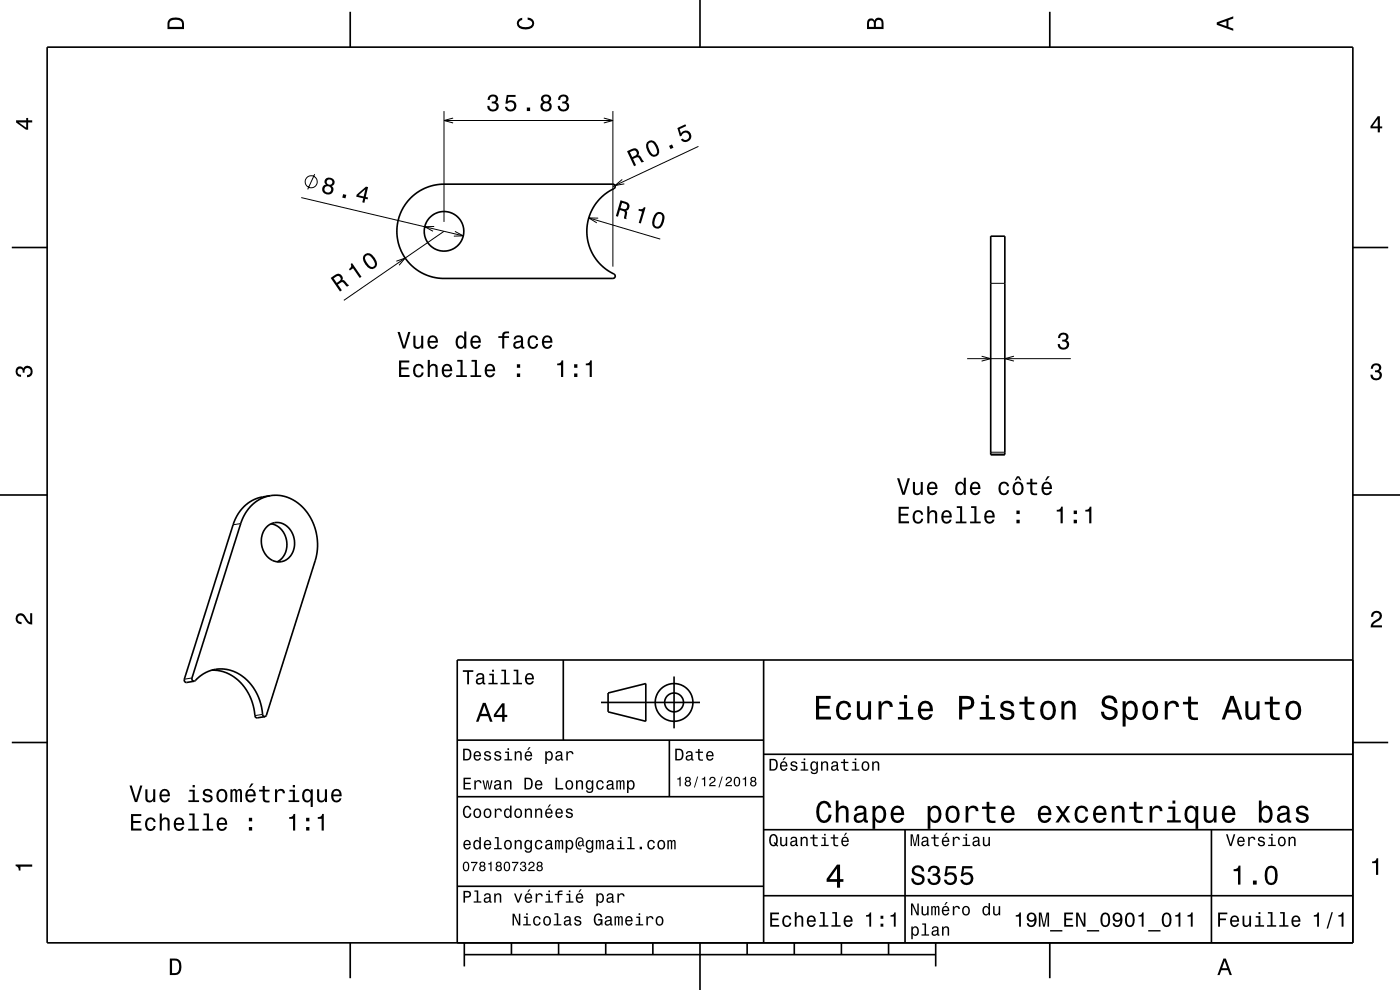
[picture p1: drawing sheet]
<svg xmlns="http://www.w3.org/2000/svg" width="297mm" height="210mm" viewBox="0 0 297 210" stroke-linecap="round" stroke-linejoin="round" font-family="sans-serif">
<g fill="none" stroke="#000" stroke-width=".21">
<path d="M66.8 36.9l-1.5 3.3M94.2 23.6v23.5M94.2 25.6h35.8M96.1 25l-1.9 .6 1.9 .5M128.1 25l1.9 .6-1.9 .5M130 23.6v33M132 38.1l-1.5 1.3 1.9-.4M148.2 31.1l-18.2 8.5M63.9 41.9l34.4 8.1M84.1 55.4l1.9-.7-1.3 1.6M92.1 48l-2 .1 1.8 1M94.2 49.1l-21.3 14.6"/>
<path d="M96.5 49.1l1.8 .9-2 .1M124.9 46.2l15.2 4.5M126.9 46.3l-2-.1 1.7 1.1M205.2 76.1h22M208.2 75.6l2 .5-2 .5M210.2 60.1h3M215.1 75.6l-1.9 .5 1.9 .5M210.2 95.9h3M51.1 111.1l-1.7 .2M40.7 143.8l-1.6 .3M55.7 151.5l-1.6 .3"/>
<circle cx="66" cy="38.6" r="1.28"/>
</g>
<g fill="none" stroke="#000" stroke-width=".35">
<path d="M10 10h277v190h-277zM74.3 2.5v7.5M148.5 0v10M222.7 2.5v7.5M2.5 52.5h7.5M87.2 41.9a10 10 0 0 1 7-2.8h35.8a.53 .53 0 0 1 .5 .5 .53 .53 0 0 1-.5 .5 10 10 0 0 0-5.5 9.2 10 10 0 0 0 5.8 8.9 .5 .5 0 0 1 .2 .5 .5 .5 0 0 1-.5 .4h-35.8a10 10 0 0 1-9.3-6.3 10 10 0 0 1 2.3-10.9zM210.2 50.1h3v46.3h-3zM287 52.5h7.5M0 105h10M56.6 111.7a3.4 3.4 0 0 1 5.6 1.9 4 4 0 0 1-3 5.6 4.4 4.4 0 0 1-3.3-6.6zM57.3 105.1l-1.6 .3a8.2 8.2 0 0 0-6.3 5.9l-10.3 32.8a.51 .51 0 0 0 .5 .7l1.6-.3M57.3 105.1a8.9 8.9 0 0 1 9.5 6.8 11.7 11.7 0 0 1 .1 7.1l-10.4 32.7-.3 .3"/>
<path d="M57.3 105.1a8.2 8.2 0 0 0-6.2 6l-10.4 32.7a.51 .51 0 0 0 .5 .7M57.5 111.1a4.4 4.4 0 0 1 3.3 3.6 4.4 4.4 0 0 1-2 4.5M287 105h10M119.5 140v17M162 140v60M287 140h-190v60M2.5 157.5h7.5M41.2 144.5l.2-.1a7.5 7.5 0 0 1 11.9 .8 12.1 12.1 0 0 1 2.5 6.6l.4 .2M44.9 142.2a9.4 9.4 0 0 1 9 8.1l.2 1.3a.58 .58 0 0 0 .5 .7l1.6-.3M97 157h65M127.5 149h21M129 147l8-2v8l-8-2z"/>
<path d="M142 157v12M143 143.5v11M287 157.5h7.5M97 169h65M162 176h125M162 160h125M192 176v24M257 176v24M97 188h65M162 190h125M74.3 200v7.5M98.5 202.5h100"/>
<path d="M98.5 200v5M108.5 200v2.5M118.5 200v2.5M128.5 200v2.5M138.5 200v2.5M148.5 200v10M158.5 200v2.5M168.5 200v2.5M178.5 200v2.5M188.5 200v2.5M198.5 200v5M222.7 200v7.5"/>
<circle cx="94.2" cy="49.1" r="4.2"/>
<circle cx="143" cy="149" r="2"/>
<circle cx="143" cy="149" r="4"/>
</g>
<g fill="#000">
<path d="M36 4a2.18 2.18 0 0 0-.5 2.2h3.5v-1.2a1.43 1.43 0 0 0-1.7-1.3zM36.3 4.4a2.15 2.15 0 0 1 2.2 .3l.1 1h-2.6v-1z" fill-rule="evenodd"/>
<path d="M109.9 4.2l.9-.4v.4a.7 .7 0 0 0-.7 .5 .7 .7 0 0 0 .3 .8 1.7 1.7 0 0 0 2.5-.5 .9 .9 0 0 0-1-.8v-.5a1.24 1.24 0 0 1 1.4 1.1 1.24 1.24 0 0 1-1 1.4 2.22 2.22 0 0 1-2.5-.7l-.2-.5z" fill-rule="evenodd"/>
<path d="M184.2 4.2l-.3 .7v1.3h3.5v-1.3a.98 .98 0 0 0-.7-1.1 .98 .98 0 0 0-1.2 .6 .84 .84 0 0 0-1.3-.2zM184.5 4.5a.54 .54 0 0 1 .6-.1 .54 .54 0 0 1 .3 .6v.7h-1zM185.9 4.4a.62 .62 0 0 1 .8-.1 .62 .62 0 0 1 .3 .6v.8h-1.2z" fill-rule="evenodd"/>
<path d="M258.1 4.7v.6l3.5 1.2v-.4l-1-.4v-1.4l1-.4v-.4zM258.6 5l1.6-.5v1z" fill-rule="evenodd"/>
<path d="M3.4 25.5v.5l2.1 1.5h.5v-1.5h.8v-.5h-.8v-.5h-.4v.5zM4 26h1.6v1.1z" fill-rule="evenodd"/>
<path d="M69 38a.8 .8 0 0 0 .1 1.2 1.11 1.11 0 0 0-.7 1.4 1.11 1.11 0 0 0 1.4 .7 1.03 1.03 0 0 0 .9-.8 1.03 1.03 0 0 0-.3-1.1 .89 .89 0 0 0 .6-.9 .89 .89 0 0 0-.9-.8h-.4zM68.8 40.2a.71 .71 0 0 1 1.4 0 .71 .71 0 0 1-1.4 0zM69.3 38.6a.6 .6 0 0 1 1.2 0 .6 .6 0 0 1-1.2 0zM72.8 41.2l-.2 .7 .7 .2 .2-.8zM75.7 41.3l-.1 .4 1.5 .4-.2 .8 .4 .1 .2-.8 .5 .1 .1-.4-.5-.1 .5-2.1-.5-.1zM76.1 41.4l1.4-1.2-.4 1.5z" fill-rule="evenodd"/>
<path d="M103.7 20.3l-.3 .9h.5a.62 .62 0 0 1 .3-.8 .62 .62 0 0 1 .8 .3 .62 .62 0 0 1-.2 .8h-.5v.4a.72 .72 0 0 1 1 .5 .72 .72 0 0 1-.5 .9 .72 .72 0 0 1-.9-.5l-.1-.3h-.4a1.18 1.18 0 0 0 1.5 1.2 1.18 1.18 0 0 0 .6-1.9l-.3-.1a.9 .9 0 0 0 .4-1.1 .9 .9 0 0 0-1-.6zM107.5 20.1l-.3 1.9h.4a.79 .79 0 0 1 1.2-.2 .79 .79 0 0 1 0 1.2 .79 .79 0 0 1-1.1-.1l-.1-.3h-.5a1.21 1.21 0 0 0 1.5 1.1 1.21 1.21 0 0 0 .8-1.6 1.21 1.21 0 0 0-1.7-.6l.1-1h1.6v-.4zM111.8 22.8v.8h.7v-.8zM115 20.3a.83 .83 0 0 0 .2 1.4 1.11 1.11 0 0 0-.4 1.5 1.11 1.11 0 0 0 1.6 .4 1.03 1.03 0 0 0 .7-.9 1.03 1.03 0 0 0-.6-1 .88 .88 0 0 0 .4-1.1 .88 .88 0 0 0-1.1-.6zM115.1 22.6a.71 .71 0 0 1 1.4 0 .71 .71 0 0 1-1.4 0zM115.2 21a.6 .6 0 0 1 1.2 0 .6 .6 0 0 1-1.2 0zM118.7 20.3l-.3 .9h.4a.62 .62 0 0 1 .4-.8 .62 .62 0 0 1 .8 .3 .62 .62 0 0 1-.2 .8h-.5v.4a.72 .72 0 0 1 .9 .5 .72 .72 0 0 1-.5 .9 .72 .72 0 0 1-.9-.5v-.3h-.5a1.18 1.18 0 0 0 1.5 1.2 1.18 1.18 0 0 0 .6-1.9l-.2-.1a.9 .9 0 0 0 .3-1.1 .9 .9 0 0 0-1-.6z" fill-rule="evenodd"/>
<path d="M133 32.1l1.5 3.2 .4-.2-.6-1.4a.85 .85 0 0 1 1.4 0l.4 .8 .5-.2-.9-1.3h-.3a.97 .97 0 0 0-.1-1.2 .97 .97 0 0 0-1.2-.2zM133.6 32.3a1.08 1.08 0 0 1 1.3-.3 .6 .6 0 0 1 .2 .6 .6 .6 0 0 1-.5 .5l-.5 .2z" fill-rule="evenodd"/>
<path d="M137.3 30.2a2.43 2.43 0 0 0 1.4 3.1 1.13 1.13 0 0 0 1.1-1.5 2.31 2.31 0 0 0-1.6-2l-.5 .1zM137.6 30.5l.6-.3a2.36 2.36 0 0 1 1.1 2.4l-.6 .2a2.37 2.37 0 0 1-1.1-2.3zM141.9 30.9l.3 .7 .7-.3-.3-.7zM143.7 27.2l.5 1.8 .4-.2a.79 .79 0 0 1 1-.7 .79 .79 0 0 1 .5 1.1 .79 .79 0 0 1-1.1 .4l-.1-.2-.5 .2a1.21 1.21 0 0 0 1.8 .3 1.21 1.21 0 0 0 .1-1.8 1.21 1.21 0 0 0-1.8 .2l-.3-.9 1.4-.7-.2-.3z" fill-rule="evenodd"/>
<path d="M292.3 24.7l-1.6 2.1v.4h1.6v.9h.4v-.9h.5v-.4h-.5v-2.1zM292.3 25.2v1.6h-1.1z" fill-rule="evenodd"/>
<path d="M74.4 56a.77 .77 0 0 1-.4 1.1l.2 .3 .7-.5 1.4 2.1 .4-.3-2-2.9zM77.5 53.9a1.44 1.44 0 0 0 0 2.2 1.42 1.42 0 0 0 2 .8 1.42 1.42 0 0 0 0-2.2 1.51 1.51 0 0 0-2-.8zM77.7 54.2l.3-.1a2.38 2.38 0 0 1 1.5 2.2l-.5 .4a2.36 2.36 0 0 1-1.5-2.2z" fill-rule="evenodd"/>
<path d="M131.6 42.5l-1 3.3 .5 .2 .4-1.4a.85 .85 0 0 1 1 .8l-.1 1 .5 .1 .1-1.5-.2-.3a.97 .97 0 0 0 .7-1 .97 .97 0 0 0-.7-.9zM132 43a1.09 1.09 0 0 1 1.1 .7 .6 .6 0 0 1-.3 .6 .6 .6 0 0 1-.6 0l-.6-.2z" fill-rule="evenodd"/>
<path d="M135.5 44.3l-.1 .4 .8 .2-.7 2.4 .4 .1 1-3.4-.3-.1a.78 .78 0 0 1-1.1 .4zM139.2 45.2a2.66 2.66 0 0 0-.5 3 1.13 1.13 0 0 0 1.8-.4 2.3 2.3 0 0 0 .1-2.6l-.4-.2h-.6zM139.4 45.6a.63 .63 0 0 1 .7-.2 .63 .63 0 0 1 .4 .5 2.73 2.73 0 0 1-.9 2.2l-.6-.2a2.29 2.29 0 0 1 .4-2.3z" fill-rule="evenodd"/>
<path d="M70.1 59l2 2.8 .4-.2-.8-1.2a.85 .85 0 0 1 1.3-.3l.6 .7 .5-.3-1.1-1-.4-.1a.97 .97 0 0 0-.3-1.1 .97 .97 0 0 0-1.2 0zM70.8 59a1.09 1.09 0 0 1 1.2-.4 .6 .6 0 0 1 .3 .6 .6 .6 0 0 1-.4 .5l-.5 .3z" fill-rule="evenodd"/>
<path d="M84.7 76.5v3.5h2.2v-.5h-1.8v-1.1h1.6v-.5h-1.6v-1h1.7v-.4zM87.9 77.5a1.53 1.53 0 0 0 .9 2.6 1.06 1.06 0 0 0 1.1-1.1h-.4a.67 .67 0 0 1-.7 .7 .67 .67 0 0 1-.7-.6 1.11 1.11 0 0 1 .7-1.5 .6 .6 0 0 1 .6 .6h.5a1.09 1.09 0 0 0-.8-1 1.09 1.09 0 0 0-1.2 .3zM90.7 76.3v3.7h.5v-1.6a.63 .63 0 0 1 .4-.8 .63 .63 0 0 1 .8 .4v2h.4v-1.8a.88 .88 0 0 0-.6-1 .88 .88 0 0 0-1 .5v-1.4zM94 77.5a1.54 1.54 0 0 0 .8 2.6 1.06 1.06 0 0 0 1.1-.9h-.4l-.3 .3-.3 .2a.76 .76 0 0 1-.7-1h1.7a1.17 1.17 0 0 0-.4-1.3 1.17 1.17 0 0 0-1.5 .1zM94.4 77.8a.66 .66 0 0 1 .8-.2 .66 .66 0 0 1 .3 .8h-1.3zM97 76.3v.4h.7v2.9h-.9v.4h2.2v-.4h-.9v-3.3zM100 76.3v.4h.7v2.9h-.9v.4h2.3v-.4h-.9v-3.3zM103.1 77.5a1.54 1.54 0 0 0 .8 2.6 1.06 1.06 0 0 0 1.1-.9h-.4l-.3 .3-.3 .2a.76 .76 0 0 1-.7-1h1.8a1.17 1.17 0 0 0-.5-1.3 1.17 1.17 0 0 0-1.5 .1zM103.5 77.8a.66 .66 0 0 1 .8-.2 .66 .66 0 0 1 .3 .8h-1.3zM109.7 79.2v.8h.6v-.8zM109.7 77.3v.7h.6v-.7z" fill-rule="evenodd"/>
<path d="M84.3 70.4l1.2 3.5h.5l1.1-3.5h-.5l-.9 3-.9-3zM87.7 71.2v1.8a.89 .89 0 0 0 .6 1 .89 .89 0 0 0 1.1-.5v.4h.4v-2.7h-.5v1.6a.65 .65 0 0 1-.3 .8 .65 .65 0 0 1-.8-.4l-.1-2zM91 71.5a1.54 1.54 0 0 0 .8 2.5 1.06 1.06 0 0 0 1.1-.9h-.5l-.2 .4-.4 .1a.76 .76 0 0 1-.7-.9h1.8a1.16 1.16 0 0 0-.5-1.4 1.16 1.16 0 0 0-1.4 .2zM91.3 71.7a.66 .66 0 0 1 .8-.1 .66 .66 0 0 1 .3 .7h-1.3zM96.9 71.5a1.57 1.57 0 0 0 .8 2.5l.4-.1 .4-.4v.4h.4v-3.6h-.4v1.3a.89 .89 0 0 0-1.6-.1zM97.3 71.8a.62 .62 0 0 1 .7-.3 .62 .62 0 0 1 .4 .6 1.12 1.12 0 0 1-.6 1.5 1.19 1.19 0 0 1-.5-1.8zM100.1 71.5a1.55 1.55 0 0 0 .8 2.5 1.06 1.06 0 0 0 1.1-.9h-.5l-.2 .4-.4 .1a.76 .76 0 0 1-.7-.9h1.8a1.17 1.17 0 0 0-.5-1.4 1.17 1.17 0 0 0-1.4 .2zM100.4 71.7a.66 .66 0 0 1 .8-.1 .66 .66 0 0 1 .4 .7h-1.4zM105.7 71.3v.4h.8v2.2h.5v-2.2h1v-.4h-1a.5 .5 0 0 1 .6-.6h.4v-.4a1.04 1.04 0 0 0-1.5 .8v.2zM109.2 71.3l-.2 .7h.4a.55 .55 0 0 1 .7-.5 .55 .55 0 0 1 .3 .7l-.2 .1a1 1 0 0 0-1 .2 1 1 0 0 0-.3 1 .93 .93 0 0 0 1.7 .1l.1 .3h.5v-.3l-.2-.1v-1.6a1.02 1.02 0 0 0-.7-.8 1.02 1.02 0 0 0-1.1 .2zM109.4 72.9l1.1-.4a.77 .77 0 0 1-.2 .9 .77 .77 0 0 1-.9 .1zM112.2 71.5a1.53 1.53 0 0 0 .9 2.5 1.07 1.07 0 0 0 1.1-1h-.5a.67 .67 0 0 1-.6 .6 .67 .67 0 0 1-.7-.6 1.11 1.11 0 0 1 .7-1.5 .6 .6 0 0 1 .6 .6h.5a1.09 1.09 0 0 0-.8-.9 1.09 1.09 0 0 0-1.2 .3zM115.3 71.5a1.55 1.55 0 0 0 .8 2.5 1.06 1.06 0 0 0 1-.9h-.4l-.2 .4-.4 .1a.76 .76 0 0 1-.7-.9h1.8a1.17 1.17 0 0 0-.5-1.4 1.17 1.17 0 0 0-1.4 .2zM115.6 71.7a.66 .66 0 0 1 .8-.1 .66 .66 0 0 1 .3 .7h-1.3z" fill-rule="evenodd"/>
<path d="M118.2 77.1v.4h.8v2.5h.5v-3.6h-.4a.77 .77 0 0 1-.9 .7zM121.8 79.2v.8h.7v-.8zM121.8 77.3v.7h.7v-.7zM124.3 77.1v.4h.8v2.5h.5v-3.6h-.4a.78 .78 0 0 1-.9 .7z" fill-rule="evenodd"/>
<path d="M224.8 70.9a1.08 1.08 0 0 1 1.3-.2 1.08 1.08 0 0 1 .5 1.2l-.4 .3a1.06 1.06 0 0 1 .6 1.3 1.06 1.06 0 0 1-1.2 .7 1.1 1.1 0 0 1-1.2-1.2h.4a.71 .71 0 0 0 1 .7 .71 .71 0 0 0 .1-1.2h-.6v-.4a.61 .61 0 0 0 .8-.3 .61 .61 0 0 0-.2-.8 .61 .61 0 0 0-.8 .2l-.2 .5h-.4z" fill-rule="evenodd"/>
<path d="M291.1 77.4a1.08 1.08 0 0 1 1.4-.2 1.08 1.08 0 0 1 .4 1.2l-.3 .3a1.06 1.06 0 0 1 .5 1.3 1.06 1.06 0 0 1-1.2 .7 1.1 1.1 0 0 1-1.2-1.2h.5a.71 .71 0 0 0 1 .8 .71 .71 0 0 0 .1-1.3h-.6v-.4a.61 .61 0 0 0 .8-.3 .61 .61 0 0 0-.2-.8 .61 .61 0 0 0-.9 .2l-.1 .5h-.5z" fill-rule="evenodd"/>
<path d="M3.6 78a.86 .86 0 0 1 1.4 .2 1.06 1.06 0 0 1 1.2-.6 1.06 1.06 0 0 1 .7 1.2 1.1 1.1 0 0 1-1.2 1.2v-.4a.71 .71 0 0 0 .8-1 .71 .71 0 0 0-1.3-.1v.6h-.4a.61 .61 0 0 0-.3-.8 .61 .61 0 0 0-.8 .2 .61 .61 0 0 0 .2 .8l.6 .2v.4a1.15 1.15 0 0 1-1.2-.6 1.15 1.15 0 0 1 .3-1.3z" fill-rule="evenodd"/>
<path d="M190.6 107.5v3.5h2.2v-.4h-1.7v-1.2h1.6v-.4h-1.6v-1.1h1.7v-.4zM193.9 108.6a1.53 1.53 0 0 0 .8 2.5 1.06 1.06 0 0 0 1.1-1.1h-.4a.67 .67 0 0 1-.6 .7 .67 .67 0 0 1-.7-.6 1.12 1.12 0 0 1 .7-1.5 .59 .59 0 0 1 .6 .6h.4a1.09 1.09 0 0 0-.7-1 1.09 1.09 0 0 0-1.2 .4zM196.7 107.4v3.6h.5v-1.6a.63 .63 0 0 1 .4-.7 .63 .63 0 0 1 .7 .3l.1 2h.4v-1.8a.88 .88 0 0 0-.6-1 .88 .88 0 0 0-1 .5v-1.3zM200 108.6a1.54 1.54 0 0 0 .8 2.5 1.06 1.06 0 0 0 1.1-.9h-.5l-.2 .4-.4 .1a.76 .76 0 0 1-.7-.9h1.8a1.16 1.16 0 0 0-.5-1.4 1.16 1.16 0 0 0-1.4 .2zM200.3 108.8a.66 .66 0 0 1 .8-.1 .66 .66 0 0 1 .4 .7h-1.4zM203 107.4v.4h.7v2.8h-.9v.4h2.2v-.4h-.9v-3.2zM206 107.4v.4h.7v2.8h-.9v.4h2.3v-.4h-.9v-3.2zM209.1 108.6a1.54 1.54 0 0 0 .8 2.5 1.06 1.06 0 0 0 1.1-.9h-.5l-.2 .4-.4 .1a.76 .76 0 0 1-.6-.9h1.7a1.16 1.16 0 0 0-.5-1.4 1.16 1.16 0 0 0-1.4 .2zM209.4 108.8a.66 .66 0 0 1 .8-.1 .66 .66 0 0 1 .4 .7h-1.3zM215.6 110.3v.7h.7v-.7zM215.6 108.3v.7h.7v-.7z" fill-rule="evenodd"/>
<path d="M190.3 101.5l1.1 3.5h.5l1.1-3.5h-.4l-.9 2.9-.9-2.9zM193.7 102.2v1.8a.89 .89 0 0 0 .6 1 .89 .89 0 0 0 1-.5v.5h.5v-2.8h-.5v1.6a.65 .65 0 0 1-.4 .8 .65 .65 0 0 1-.8-.3v-2.1zM196.9 102.5a1.54 1.54 0 0 0 .8 2.6 1.06 1.06 0 0 0 1.1-.9h-.4l-.2 .3-.4 .2a.76 .76 0 0 1-.7-1h1.8a1.16 1.16 0 0 0-.5-1.3 1.16 1.16 0 0 0-1.5 .1zM197.3 102.8a.66 .66 0 0 1 .8-.2 .66 .66 0 0 1 .3 .8h-1.3zM202.9 102.5a1.58 1.58 0 0 0 .8 2.6l.4-.2 .4-.4v.5h.4v-3.7h-.4v1.4a.9 .9 0 0 0-1.6-.2zM203.3 102.8a.62 .62 0 0 1 .6-.2 .62 .62 0 0 1 .5 .5 1.12 1.12 0 0 1-.6 1.6 1.19 1.19 0 0 1-.5-1.9zM206.1 102.5a1.54 1.54 0 0 0 .8 2.6 1.05 1.05 0 0 0 1-.9h-.4l-.2 .3-.4 .2a.76 .76 0 0 1-.7-1h1.8a1.16 1.16 0 0 0-.5-1.3 1.16 1.16 0 0 0-1.4 .1zM206.4 102.8a.66 .66 0 0 1 .8-.2 .66 .66 0 0 1 .3 .8h-1.3zM212.1 102.5a1.53 1.53 0 0 0 .9 2.6 1.06 1.06 0 0 0 1.1-1.1h-.5a.67 .67 0 0 1-.6 .7 .67 .67 0 0 1-.7-.6 1.11 1.11 0 0 1 .7-1.6 .6 .6 0 0 1 .6 .6h.5a1.09 1.09 0 0 0-.8-.9 1.09 1.09 0 0 0-1.2 .3zM215.7 101l-.4 .9h.3l.4-.6 .4 .6h.3l-.5-.9zM215.1 102.5a1.53 1.53 0 0 0 .9 2.6 1.48 1.48 0 0 0 1.2-1.5 1.48 1.48 0 0 0-1.2-1.4l-.5 .1zM215.4 102.8a.67 .67 0 0 1 .8-.2 .67 .67 0 0 1 .4 .5 1.11 1.11 0 0 1-.6 1.6 1.17 1.17 0 0 1-.6-1.9zM218.6 101.5v.8h-.8v.4h.8v1.8a1.04 1.04 0 0 0 1.4 .5v-.4a.68 .68 0 0 1-1-.3v-1.6h1v-.4h-1v-.8zM222.2 101l-.5 .9h.3l.7-.9zM221.2 102.5a1.54 1.54 0 0 0 .8 2.6 1.05 1.05 0 0 0 1.1-.9h-.4l-.2 .3-.4 .2a.76 .76 0 0 1-.7-1h1.8a1.16 1.16 0 0 0-.5-1.3 1.16 1.16 0 0 0-1.5 .1zM221.6 102.8a.66 .66 0 0 1 .8-.2 .66 .66 0 0 1 .3 .8h-1.3z" fill-rule="evenodd"/>
<path d="M224.2 108.2v.3h.8v2.5h.5v-3.5h-.4a.78 .78 0 0 1-.9 .7zM227.8 110.3v.7h.7v-.7zM227.8 108.3v.7h.7v-.7zM230.2 108.2v.3h.9v2.5h.4v-3.5h-.3a.77 .77 0 0 1-1 .7z" fill-rule="evenodd"/>
<path d="M3.6 130.4a1.22 1.22 0 0 1 2 .7l.4 .6 .4 .3v-1.9h.4v2.4a1.8 1.8 0 0 1-1.7-1.4 .71 .71 0 0 0-.9-.5 .71 .71 0 0 0-.5 .8 .71 .71 0 0 0 .9 .5v.5a1.18 1.18 0 0 1-1.2-.7 1.18 1.18 0 0 1 .2-1.3z" fill-rule="evenodd"/>
<path d="M291.2 129.9a1.18 1.18 0 0 1 1.9 .3 1.18 1.18 0 0 1-1 1.7l-.5 .3-.3 .5h1.9v.4h-2.4a1.8 1.8 0 0 1 1.4-1.8 .71 .71 0 0 0 .5-.8 .71 .71 0 0 0-.9-.5 .71 .71 0 0 0-.5 .8h-.4z" fill-rule="evenodd"/>
<path d="M98.2 158.8v2.5h.9a1.37 1.37 0 0 0 .7-2.2 1.56 1.56 0 0 0-1.6-.3zM98.6 159.1a.98 .98 0 0 1 1.1 .7 .98 .98 0 0 1-.6 1.2h-.5zM100.7 159.6a1.04 1.04 0 0 0-.2 1.2 1.04 1.04 0 0 0 1 .5l.5-.5h-.3l-.4 .3a.54 .54 0 0 1-.5-.7h1.3a.83 .83 0 0 0-.4-.9 .83 .83 0 0 0-1 .1zM100.9 159.7l.2-.1a.47 .47 0 0 1 .5 .1 .47 .47 0 0 1 .1 .5h-.9zM102.9 159.5l-.2 .1a.69 .69 0 0 0 .9 .9l.2 .1a.43 .43 0 0 1-.4 .5 .43 .43 0 0 1-.4-.4h-.3a.74 .74 0 0 0 .9 .7 .74 .74 0 0 0 .5-1l-1-.4a.38 .38 0 0 1 .3-.5 .38 .38 0 0 1 .4 .4h.3a.78 .78 0 0 0-1.2-.4zM105.1 159.5l-.2 .1a.69 .69 0 0 0 .9 .9l.2 .1a.43 .43 0 0 1-.4 .5 .43 .43 0 0 1-.5-.4h-.3a.74 .74 0 0 0 .9 .7 .74 .74 0 0 0 .5-1l-.9-.4a.38 .38 0 0 1 .3-.5 .38 .38 0 0 1 .4 .4h.3a.77 .77 0 0 0-1.2-.4zM107.2 159.4v.3h.5v1.3h-.7v.3h1.6v-.3h-.6v-1.6zM107.7 158.7v.4h.3v-.4zM109.2 159.4v1.9h.3v-1.1a.45 .45 0 0 1 .4-.6 .45 .45 0 0 1 .5 .5v1.2h.3v-1.3a.63 .63 0 0 0-.5-.7 .63 .63 0 0 0-.7 .4v-.3zM112.2 158.5l-.4 .6h.3l.5-.6zM111.5 159.6a1.04 1.04 0 0 0-.2 1.2 1.04 1.04 0 0 0 1.1 .5l.5-.5h-.3l-.5 .3a.54 .54 0 0 1-.5-.7h1.3a.83 .83 0 0 0-.4-.9 .83 .83 0 0 0-1 .1zM111.8 159.7l.1-.1a.48 .48 0 0 1 .5 .1 .48 .48 0 0 1 .2 .5h-1zM115.7 159.4v2.7h.3v-1.1a.66 .66 0 0 0 .7 .4 .66 .66 0 0 0 .5-.6 .91 .91 0 0 0 0-1.1 .91 .91 0 0 0-1-.3l-.2 .3v-.3zM116.1 159.8a.45 .45 0 0 1 .5-.2 .45 .45 0 0 1 .3 .4 .65 .65 0 0 1 .1 .8 .65 .65 0 0 1-.7 .2 .98 .98 0 0 1-.2-1.2zM118.1 159.5l-.2 .4h.3a.39 .39 0 0 1 .4-.3 .39 .39 0 0 1 .3 .5h-.1a.65 .65 0 0 0-1 .4 .65 .65 0 0 0 .6 .9l.6-.3 .1 .2h.4v-.2l-.2-.1v-1.1a.72 .72 0 0 0-.5-.6 .72 .72 0 0 0-.7 .2zM118.2 160.6l.8-.3a.55 .55 0 0 1-.2 .7 .55 .55 0 0 1-.6 0zM120.1 159.4v1.9h.4v-1.1a.47 .47 0 0 1 .2-.6 .47 .47 0 0 1 .6 .2v.2h.4a.64 .64 0 0 0-.5-.7 .64 .64 0 0 0-.8 .4v-.3z" fill-rule="evenodd"/>
<path d="M98.2 142.2v.3h.9v2.7h.4v-2.7h.9v-.3zM101.3 143l-.3 .5h.4a.47 .47 0 0 1 .5-.4 .47 .47 0 0 1 .4 .6l-.2 .1a.84 .84 0 0 0-1 .2 .84 .84 0 0 0 0 1.1 .9 .9 0 0 0 1.3-.2l.1 .2 .5 .1v-.3l-.3-.1v-1.3a.87 .87 0 0 0-1.4-.5zM101.4 144.3l.9-.3a.66 .66 0 0 1-.1 .7 .66 .66 0 0 1-.8 .1zM103.8 142.9v.3h.6v1.6h-.8v.4h2v-.4h-.8v-1.9zM104.4 142.1v.4h.4v-.4zM106.4 142.1v.3h.6v2.4h-.8v.4h1.9v-.4h-.7v-2.7zM109 142.1v.3h.6v2.4h-.8v.4h1.9v-.4h-.7v-2.7zM111.6 143.1a1.32 1.32 0 0 0 .7 2.1 .9 .9 0 0 0 .9-.7h-.3l-.2 .3-.4 .1a.65 .65 0 0 1-.6-.8h1.6a1 1 0 0 0-.4-1.2 1 1 0 0 0-1.3 .2zM111.9 143.3a.57 .57 0 0 1 .7-.1 .57 .57 0 0 1 .3 .6h-1.2z" fill-rule="evenodd"/>
<path d="M102.4 149.1l-1.4 4h.5l.4-1.2h1.6l.4 1.2h.6l-1.5-4zM102.7 149.7l.7 1.7h-1.3zM106.5 149.2l-1.7 2.4v.5h1.7v1h.5v-1h.6v-.5h-.6v-2.4zM106.5 149.9v1.7h-1.3z" fill-rule="evenodd"/>
<path d="M143.2 158.8v2.5h.9a1.37 1.37 0 0 0 .7-2.2 1.56 1.56 0 0 0-1.6-.3zM143.6 159.1a.98 .98 0 0 1 1.1 .7 .98 .98 0 0 1-.6 1.2h-.5zM145.7 159.5l-.2 .4h.3a.39 .39 0 0 1 .5-.3 .39 .39 0 0 1 .3 .5h-.2a.65 .65 0 0 0-.9 .4 .65 .65 0 0 0 .5 .9l.7-.3v.2h.4v-.2l-.1-.1-.1-1.1a.73 .73 0 0 0-.4-.6 .73 .73 0 0 0-.8 .2zM145.8 160.6l.8-.3a.55 .55 0 0 1-.1 .7 .55 .55 0 0 1-.7 0zM148.1 158.9v.5h-.5v.3h.5v1.3a.75 .75 0 0 0 1 .4v-.3a.48 .48 0 0 1-.7-.3v-1.1h.7v-.3h-.7v-.5zM150 159.6a1.04 1.04 0 0 0-.2 1.2 1.04 1.04 0 0 0 1.1 .5l.5-.5h-.4l-.4 .3a.54 .54 0 0 1-.5-.7h1.3a.83 .83 0 0 0-.4-.9 .83 .83 0 0 0-1 .1zM150.3 159.7l.1-.1a.48 .48 0 0 1 .5 .1 .48 .48 0 0 1 .2 .5h-1z" fill-rule="evenodd"/>
<path d="M173.1 147.6v5h3.2v-.6h-2.5v-1.7h2.2v-.6h-2.2v-1.5h2.4v-.6zM177.8 149.2a2.59 2.59 0 0 0 .5 3.4 1.58 1.58 0 0 0 2.3-1.4h-.6a.95 .95 0 0 1-.9 1 .95 .95 0 0 1-1-.9 1.59 1.59 0 0 1 .9-2.1 .85 .85 0 0 1 .9 .8h.7a1.56 1.56 0 0 0-1.1-1.3 1.56 1.56 0 0 0-1.7 .5zM181.8 148.8v2.5a1.27 1.27 0 0 0 .9 1.4 1.27 1.27 0 0 0 1.5-.7v.6h.6v-3.8h-.6v2.2a.92 .92 0 0 1-.6 1.1 .92 .92 0 0 1-1.2-.4v-2.9zM186.4 148.8v3.8h.6v-2.2a.95 .95 0 0 1 .5-1.1 .95 .95 0 0 1 1.2 .3l.1 .4h.6a1.28 1.28 0 0 0-1-1.4 1.28 1.28 0 0 0-1.4 .8v-.6zM190.8 148.9v.5h1v2.7h-1.3v.5h3.2v-.5h-1.3v-3.2zM191.8 147.4v.8h.6v-.8zM195.1 149.2a2.62 2.62 0 0 0 .5 3.4 1.57 1.57 0 0 0 2.2-1.1h-.6l-.3 .5-.5 .2a1.08 1.08 0 0 1-1-1.3h2.5a1.66 1.66 0 0 0-.7-2 1.66 1.66 0 0 0-2.1 .3zM195.6 149.5a.94 .94 0 0 1 1.2-.2 .94 .94 0 0 1 .5 1h-1.9zM203.5 147.6v5h.6v-2.1h.8a1.47 1.47 0 0 0 1.8-1.2 1.47 1.47 0 0 0-1.5-1.7zM204.1 148.2a1.6 1.6 0 0 1 1.8 .5 .86 .86 0 0 1 0 .9 .86 .86 0 0 1-.9 .3h-.9zM208.1 148.9v.5h1v2.7h-1.3v.5h3.3v-.5h-1.3v-3.2zM209.1 147.4v.8h.7v-.8zM212.6 148.9a1.08 1.08 0 0 0-.3 1.2 1.08 1.08 0 0 0 1 .7l1.1 .4a.57 .57 0 0 1 .2 .6 .57 .57 0 0 1-.5 .4 .96 .96 0 0 1-1.4-.8h-.6a1.6 1.6 0 0 0 1.3 1.4 1.6 1.6 0 0 0 1.7-.8 1.13 1.13 0 0 0-1-1.6l-1.1-.3-.2-.4a.87 .87 0 0 1 .9-.5 .87 .87 0 0 1 .8 .6h.6a1.4 1.4 0 0 0-2.1-1.1zM217.4 147.8v1.1h-1.1v.5h1.1v2.6l.2 .4 .4 .3h1.4v-.5a.97 .97 0 0 1-1.4-.5v-2.3h1.4v-.5h-1.4v-1.1zM221.1 149.2a2.56 2.56 0 0 0 .5 3.4 1.72 1.72 0 0 0 1.8-.2 1.72 1.72 0 0 0 .6-1.7 1.7 1.7 0 0 0-.9-1.9 1.7 1.7 0 0 0-2 .4zM221.6 149.6a.96 .96 0 0 1 1-.4 .96 .96 0 0 1 .7 .8 1.59 1.59 0 0 1-1 2.2 1.19 1.19 0 0 1-1-1.5zM225.2 148.8v3.8h.6v-2.2a.97 .97 0 0 1 .5-1.1 .97 .97 0 0 1 1.1 .2l.1 .7v2.4h.7v-2.5a1.27 1.27 0 0 0-.9-1.4 1.27 1.27 0 0 0-1.5 .6v-.5zM234.1 147.9a1.38 1.38 0 0 0-.3 1.5 1.38 1.38 0 0 0 1.3 .9 1.25 1.25 0 0 1 1.4 .9 1.15 1.15 0 0 1-1.3 .9 1.15 1.15 0 0 1-1-1.1h-.7a1.8 1.8 0 0 0 1.7 1.8 1.8 1.8 0 0 0 1.9-1.6 1.46 1.46 0 0 0-1.5-1.4l-.6-.2a.83 .83 0 0 1-.5-1.1 .83 .83 0 0 1 1.2-.3l.5 .5 .1 .4h.7a1.67 1.67 0 0 0-1-1.6 1.67 1.67 0 0 0-1.9 .4zM238.2 148.8v5.3h.6v-2.1a1.32 1.32 0 0 0 1.4 .7 1.32 1.32 0 0 0 1.1-1.1 2.43 2.43 0 0 0-.8-2.8 1.21 1.21 0 0 0-1.7 .5v-.5zM239.1 149.6a.9 .9 0 0 1 .9-.4 .9 .9 0 0 1 .7 .8 1.61 1.61 0 0 1-.9 2.2 1.18 1.18 0 0 1-1-1.5zM242.8 149.2a2.56 2.56 0 0 0 .5 3.4 1.72 1.72 0 0 0 1.8-.2 1.72 1.72 0 0 0 .6-1.7 1.7 1.7 0 0 0-.9-1.9 1.7 1.7 0 0 0-2 .4zM243.3 149.6a.96 .96 0 0 1 1-.4 .96 .96 0 0 1 .7 .8 1.59 1.59 0 0 1-1 2.2 1.19 1.19 0 0 1-1-1.5zM247.1 148.8v3.8h.6v-2.2a.95 .95 0 0 1 .5-1.1 .95 .95 0 0 1 1.2 .3l.1 .4h.6a1.28 1.28 0 0 0-1-1.4 1.28 1.28 0 0 0-1.4 .8v-.6zM252 147.8v1.1h-1v.5h1l.1 2.6 .2 .4 .4 .3h1.4v-.5a.97 .97 0 0 1-1.4-.5v-2.3h1.4v-.5h-1.4v-1.1zM261 147.6l-1.8 5h.6l.6-1.4h2l.5 1.4h.7l-1.9-5zM261.4 148.3l.7 2.2h-1.5zM264.2 148.8v2.5a1.27 1.27 0 0 0 .9 1.4 1.27 1.27 0 0 0 1.5-.7v.6h.6v-3.8h-.6v2.2a.92 .92 0 0 1-.6 1.1 .92 .92 0 0 1-1.1-.4l-.1-2.9zM269.4 147.8v1.1h-1.1v.5h1.1v2.6l.2 .4 .4 .3 .7 .1 .8-.1v-.5a.97 .97 0 0 1-1.4-.5l-.1-2.3h1.5v-.5h-1.5v-1.1zM273.1 149.2a2.56 2.56 0 0 0 .6 3.4 1.72 1.72 0 0 0 1.8-.2 1.72 1.72 0 0 0 .6-1.7 1.7 1.7 0 0 0-.9-1.9 1.7 1.7 0 0 0-2.1 .4zM273.6 149.6a.96 .96 0 0 1 1-.4 .96 .96 0 0 1 .7 .8 1.59 1.59 0 0 1-.9 2.2 1.19 1.19 0 0 1-1.1-1.5z" fill-rule="evenodd"/>
<path d="M27.8 172.7v3.5h2.2v-.4h-1.7v-1.2h1.5v-.4h-1.5v-1.1h1.7v-.4zM31.1 173.8a1.53 1.53 0 0 0 .8 2.5 1.05 1.05 0 0 0 1.1-1.1h-.4a.67 .67 0 0 1-.6 .7 .67 .67 0 0 1-.7-.6 1.12 1.12 0 0 1 .6-1.5 .59 .59 0 0 1 .7 .6h.4a1.09 1.09 0 0 0-.7-1 1.09 1.09 0 0 0-1.2 .4zM33.9 172.6v3.6h.4v-1.6a.63 .63 0 0 1 .4-.8 .63 .63 0 0 1 .8 .4v2h.5v-1.8a.88 .88 0 0 0-.6-1 .88 .88 0 0 0-1.1 .5v-1.3zM37.2 173.8a1.54 1.54 0 0 0 .7 2.5 1.06 1.06 0 0 0 1.1-.9h-.4l-.2 .4-.4 .1a.75 .75 0 0 1-.7-.9h1.8a1.16 1.16 0 0 0-.5-1.4 1.16 1.16 0 0 0-1.4 .2zM37.5 174a.66 .66 0 0 1 .8-.2 .66 .66 0 0 1 .3 .8h-1.3zM40.1 172.6v.3h.7v2.9h-.9v.4h2.3v-.4h-.9v-3.2zM43.2 172.6v.3h.7v2.9h-.9v.4h2.2v-.4h-.9v-3.2zM46.3 173.8a1.54 1.54 0 0 0 .8 2.5 1.06 1.06 0 0 0 1-.9h-.4l-.2 .4-.4 .1a.75 .75 0 0 1-.7-.9h1.8a1.17 1.17 0 0 0-.5-1.4 1.17 1.17 0 0 0-1.4 .2zM46.6 174a.66 .66 0 0 1 .8-.2 .66 .66 0 0 1 .3 .8h-1.3zM52.8 175.4v.8h.7v-.8zM52.8 173.5v.7h.7v-.7z" fill-rule="evenodd"/>
<path d="M27.5 166.6l1.1 3.5h.5l1.1-3.5h-.5l-.8 3-.9-3zM30.8 167.4v1.8a.89 .89 0 0 0 .6 1 .89 .89 0 0 0 1.1-.5v.4h.4v-2.7h-.4v1.6a.65 .65 0 0 1-.4 .8 .65 .65 0 0 1-.8-.3v-2.1zM34.1 167.7a1.54 1.54 0 0 0 .8 2.5 1.06 1.06 0 0 0 1.1-.8h-.4l-.3 .3-.3 .1a.76 .76 0 0 1-.7-.9h1.7a1.16 1.16 0 0 0-.4-1.4 1.16 1.16 0 0 0-1.5 .2zM34.5 167.9a.66 .66 0 0 1 .8-.1 .66 .66 0 0 1 .3 .7h-1.3zM40.2 167.5v.4h.7v1.9h-.9v.3h2.2v-.3h-.9v-2.3zM40.9 166.5v.5h.4v-.5zM43.3 167.6a.76 .76 0 0 0-.2 .8 .76 .76 0 0 0 .7 .5l.9 .3a.63 .63 0 0 1-.6 .7 .63 .63 0 0 1-.7-.6h-.4a1.07 1.07 0 0 0 1.2 .9 1.07 1.07 0 0 0 .9-1.2l-.4-.3-1.1-.4a.53 .53 0 0 1 .4-.6 .53 .53 0 0 1 .6 .4h.4a1.03 1.03 0 0 0-.6-.8 1.03 1.03 0 0 0-1.1 .3zM46.2 167.7a1.53 1.53 0 0 0 .9 2.5 1.48 1.48 0 0 0 1.1-1.4 1.48 1.48 0 0 0-1.1-1.5l-.5 .1zM46.5 168a.67 .67 0 0 1 .8-.3 .67 .67 0 0 1 .4 .6 1.11 1.11 0 0 1-.6 1.5 1.17 1.17 0 0 1-.6-1.8zM48.9 167.4v2.7h.4v-2l.4-.4 .2 .3v2.1h.4v-1.8a.5 .5 0 0 1 .4-.6l.2 .1v.4v1.9h.4v-1.8a.69 .69 0 0 0-.5-1l-.5 .4-.2-.3-.3-.1-.5 .4v-.3zM53.3 166.2l-.5 .9h.3l.7-.9zM52.3 167.7a1.54 1.54 0 0 0 .8 2.5 1.06 1.06 0 0 0 1.1-.8h-.4l-.2 .3-.4 .1a.76 .76 0 0 1-.7-.9h1.8a1.16 1.16 0 0 0-.5-1.4 1.16 1.16 0 0 0-1.5 .2zM52.7 167.9a.66 .66 0 0 1 .8-.1 .66 .66 0 0 1 .3 .7h-1.3zM55.7 166.7v.8h-.7v.4h.7l.1 1.8a1.04 1.04 0 0 0 1.4 .5v-.4a.68 .68 0 0 1-1-.3v-1.6h1v-.4h-1v-.8zM58.3 167.4v2.7h.5v-1.5a.66 .66 0 0 1 .3-.8 .66 .66 0 0 1 .9 .2v.3h.5a.89 .89 0 0 0-.7-.9 .89 .89 0 0 0-1.1 .5v-.5zM61.4 167.5v.4h.7v1.9h-.9v.3h2.3v-.3h-.9v-2.3zM62.1 166.5v.5h.5v-.5zM64.4 167.7a1.57 1.57 0 0 0 .7 2.5l.5-.1 .3-.4v1.5h.5v-3.8h-.5v.4l-.1-.2a.87 .87 0 0 0-1.4 .1zM64.7 168a.62 .62 0 0 1 .7-.2 .62 .62 0 0 1 .5 .5 1.11 1.11 0 0 1-.7 1.5 1.19 1.19 0 0 1-.5-1.8zM67.3 167.4v1.8a.89 .89 0 0 0 .6 1 .89 .89 0 0 0 1-.5v.4h.5v-2.7h-.5v1.6a.65 .65 0 0 1-.4 .8 .65 .65 0 0 1-.8-.3v-2.1zM70.5 167.7a1.54 1.54 0 0 0 .8 2.5 1.06 1.06 0 0 0 1.1-.8h-.4l-.2 .3-.4 .1a.76 .76 0 0 1-.7-.9h1.8a1.17 1.17 0 0 0-.5-1.4 1.17 1.17 0 0 0-1.5 .2zM70.9 167.9a.66 .66 0 0 1 .8-.1 .66 .66 0 0 1 .3 .7h-1.3z" fill-rule="evenodd"/>
<path d="M61.3 173.3v.4h.9v2.5h.4v-3.5h-.3a.77 .77 0 0 1-1 .6zM64.9 175.4v.8h.7v-.8zM64.9 173.5v.7h.7v-.7zM67.4 173.3v.4h.8v2.5h.5v-3.5h-.3a.77 .77 0 0 1-1 .6z" fill-rule="evenodd"/>
<path d="M98.3 165v2.5h1.6v-.3h-1.2v-.9h1.1v-.3h-1.1v-.7h1.2v-.3zM100.6 165.5v2h.3v-1.1a.47 .47 0 0 1 .3-.6 .47 .47 0 0 1 .6 .2v.1h.3a.64 .64 0 0 0-.5-.6 .64 .64 0 0 0-.7 .4v-.4zM102.4 165.5l.4 2h.3l.3-1.7 .3 1.7h.3l.5-2h-.3l-.3 1.7-.3-1.7h-.3l-.3 1.7-.3-1.7zM105.1 165.6l-.2 .5h.2a.39 .39 0 0 1 .5-.4 .39 .39 0 0 1 .3 .6h-.1a.65 .65 0 0 0-1 .4 .65 .65 0 0 0 .6 .8l.6-.3 .1 .2 .4 .1v-.3h-.2v-1.1a.72 .72 0 0 0-.5-.6 .72 .72 0 0 0-.7 .1zM105.2 166.7l.8-.2a.55 .55 0 0 1-.2 .6 .55 .55 0 0 1-.6 .1zM107 165.5v2h.3v-1.1a.45 .45 0 0 1 .4-.7 .45 .45 0 0 1 .5 .6v1.2h.3v-1.3a.63 .63 0 0 0-.4-.7 .63 .63 0 0 0-.8 .3v-.3zM111.3 165v2.5h.8a1.37 1.37 0 0 0 .7-2.2 1.56 1.56 0 0 0-1.5-.3zM111.6 165.3h.7a1.35 1.35 0 0 1 0 1.8l-.7 .1zM113.7 165.7a1.04 1.04 0 0 0-.2 1.2 1.04 1.04 0 0 0 1 .6l.5-.6h-.3l-.4 .4a.54 .54 0 0 1-.5-.7h1.3a.83 .83 0 0 0-.4-1 .83 .83 0 0 0-1 .1zM113.9 165.9l.2-.1a.48 .48 0 0 1 .5 .1 .48 .48 0 0 1 .1 .4h-.9zM117.9 165v2.5h1.6v-.3h-1.3v-2.2zM120.2 165.7a1.04 1.04 0 0 0-.2 1.3 1.04 1.04 0 0 0 1.1 .5 1.04 1.04 0 0 0 .5-1.3 1.04 1.04 0 0 0-1.2-.7zM120.4 165.9a.48 .48 0 0 1 .5-.1 .48 .48 0 0 1 .3 .4 .66 .66 0 0 1 .1 .7 .66 .66 0 0 1-.7 .3 .97 .97 0 0 1-.2-1.3zM122.2 165.5v2h.3v-1.1a.45 .45 0 0 1 .4-.7 .45 .45 0 0 1 .5 .6v1.2h.3v-1.3a.63 .63 0 0 0-.4-.7 .63 .63 0 0 0-.8 .3v-.3zM124.5 165.7a1.06 1.06 0 0 0-.2 1.2 1.06 1.06 0 0 0 .9 .6l.4-.3a.52 .52 0 0 1-.3 .7 .52 .52 0 0 1-.7-.3h-.3a.78 .78 0 0 0 .9 .6 .78 .78 0 0 0 .7-.8v-1.9h-.3v.3l-.3-.2a.64 .64 0 0 0-.8 .1zM124.7 165.9a.45 .45 0 0 1 .5-.1 .45 .45 0 0 1 .3 .4 .65 .65 0 0 1 0 .7 .65 .65 0 0 1-.6 .3l-.3-.4zM126.7 165.7a1.04 1.04 0 0 0-.2 1.2 1.04 1.04 0 0 0 1.1 .6l.4-.4 .1-.3h-.3l-.3 .4a.73 .73 0 0 1-.7-.7 .73 .73 0 0 1 .7-.7l.3 .4h.3a.78 .78 0 0 0-.6-.7 .78 .78 0 0 0-.8 .2zM128.9 165.6l-.2 .5h.3a.39 .39 0 0 1 .5-.4 .39 .39 0 0 1 .3 .6h-.2a.65 .65 0 0 0-.9 .4 .65 .65 0 0 0 .5 .8l.6-.3 .1 .2 .4 .1v-.3h-.2v-1.1a.72 .72 0 0 0-.5-.6 .72 .72 0 0 0-.7 .1zM129 166.7l.8-.2a.55 .55 0 0 1-.1 .6 .55 .55 0 0 1-.7 .1zM130.7 165.5v2h.3v-1.3l.2-.4h.2l.1 .2v1.5h.3v-1.5l.2-.3 .2 .4v1.4h.3v-1.4a.5 .5 0 0 0-.4-.6l-.4 .2-.3-.2-.4 .2v-.2zM133 165.5v2.7h.3v-1a.66 .66 0 0 0 .7 .3 .66 .66 0 0 0 .6-.6 .91 .91 0 0 0 0-1 .91 .91 0 0 0-1-.3l-.3 .2v-.3zM133.5 165.9a.45 .45 0 0 1 .5-.1 .45 .45 0 0 1 .3 .4v.3a.6 .6 0 0 1-.5 .8 .84 .84 0 0 1-.3-1.4z" fill-rule="evenodd"/>
<path d="M98.5 178.4a1.04 1.04 0 0 0-.2 1.2 1.04 1.04 0 0 0 1.1 .6l.5-.6h-.4l-.4 .3a.54 .54 0 0 1-.5-.6h1.3a.83 .83 0 0 0-.4-1 .83 .83 0 0 0-1 .1zM98.8 178.6l.1-.1a.48 .48 0 0 1 .5 0 .48 .48 0 0 1 .2 .5h-1zM100.6 178.4a1.07 1.07 0 0 0-.2 1.1 1.07 1.07 0 0 0 .9 .7l.4-.3v.3h.3v-2.6h-.3v.9a.64 .64 0 0 0-1.1-.1zM100.8 178.6a.44 .44 0 0 1 .5-.2 .44 .44 0 0 1 .4 .5 .65 .65 0 0 1 0 .7 .65 .65 0 0 1-.7 .3l-.3-.4zM102.8 178.4a1.04 1.04 0 0 0-.1 1.2 1.04 1.04 0 0 0 1 .6l.5-.6h-.3l-.5 .3a.54 .54 0 0 1-.4-.6h1.2a.83 .83 0 0 0-.3-1 .83 .83 0 0 0-1.1 .1zM103.1 178.6l.1-.1a.47 .47 0 0 1 .5 0 .47 .47 0 0 1 .2 .5h-.9zM105 177.6v.2h.5v2.1h-.7v.3h1.6v-.3h-.6v-2.3zM107.1 178.4a1.04 1.04 0 0 0-.1 1.2 1.04 1.04 0 0 0 1.1 .6 1.04 1.04 0 0 0 .5-1.3 1.04 1.04 0 0 0-1.2-.7zM107.4 178.6a.48 .48 0 0 1 .5-.2 .48 .48 0 0 1 .3 .5 .67 .67 0 0 1 0 .7 .67 .67 0 0 1-.7 .3 .97 .97 0 0 1-.1-1.3zM109.2 178.2v2h.3v-1.2a.45 .45 0 0 1 .3-.5 .45 .45 0 0 1 .5 .2l.1 1.5h.3v-1.3a.63 .63 0 0 0-.5-.7 .63 .63 0 0 0-.7 .3v-.3zM111.4 178.4a1.06 1.06 0 0 0-.2 1.1 1.06 1.06 0 0 0 1 .7l.4-.3a.52 .52 0 0 1-.3 .7 .52 .52 0 0 1-.7-.3h-.3a.78 .78 0 0 0 .9 .6 .78 .78 0 0 0 .7-.8v-1.9h-.3v.3l-.3-.3a.65 .65 0 0 0-.9 .2zM111.7 178.6a.45 .45 0 0 1 .5-.2 .45 .45 0 0 1 .3 .5 .65 .65 0 0 1 0 .7 .65 .65 0 0 1-.7 .3l-.2-.4zM113.7 178.4a1.04 1.04 0 0 0-.2 1.2 1.04 1.04 0 0 0 1.1 .6l.4-.4 .1-.3h-.3l-.3 .4a.72 .72 0 0 1-.7-.7 .72 .72 0 0 1 .7-.7l.3 .4h.3a.78 .78 0 0 0-.6-.7 .78 .78 0 0 0-.8 .2zM115.9 178.3l-.2 .5h.3a.39 .39 0 0 1 .5-.4 .39 .39 0 0 1 .2 .6h-.1a.65 .65 0 0 0-.9 .4 .65 .65 0 0 0 .5 .8l.6-.3 .1 .2 .4 .1v-.3h-.2v-1.2a.73 .73 0 0 0-1.2-.4zM116 179.4l.8-.2a.55 .55 0 0 1-.1 .6 .55 .55 0 0 1-.7 .1zM117.7 178.2v2h.3v-1.3l.2-.5h.2l.1 .2v1.6h.2l.1-1.5 .2-.3 .2 .4v1.4h.3v-1.4a.49 .49 0 0 0-.4-.7l-.4 .3-.3-.3-.4 .3v-.2zM120 178.2v2.7h.3v-1a.66 .66 0 0 0 .7 .3 .66 .66 0 0 0 .6-.6 .91 .91 0 0 0 0-1 .91 .91 0 0 0-1-.4l-.3 .3v-.3zM120.5 178.6a.45 .45 0 0 1 .4-.2 .45 .45 0 0 1 .4 .5v.3a.6 .6 0 0 1-.5 .7 .84 .84 0 0 1-.3-1.3zM122.5 177.8a1.87 1.87 0 0 0 .1 2.3l.7 .1v-.3a.61 .61 0 0 1-.9-.5 1.2 1.2 0 0 1 .6-1.6l.4 .1 .1 .4a.7 .7 0 0 0-.8 .4 .7 .7 0 0 0 .2 .8h.4l.3-.2v.2h.4l-.2-.3a1.2 1.2 0 0 0-.8-1.6zM122.9 178.7l.6-.2-.1 .7-.5 .1zM124.5 178.4a1.06 1.06 0 0 0-.2 1.1 1.06 1.06 0 0 0 .9 .7l.4-.3a.52 .52 0 0 1-.3 .7 .52 .52 0 0 1-.7-.3h-.3a.78 .78 0 0 0 .9 .6 .78 .78 0 0 0 .7-.8v-1.9h-.3v.3l-.3-.3a.65 .65 0 0 0-.8 .2zM124.7 178.6a.45 .45 0 0 1 .5-.2 .45 .45 0 0 1 .3 .5 .65 .65 0 0 1 0 .7 .65 .65 0 0 1-.6 .3l-.3-.4zM126.4 178.2v2h.3v-1.3l.2-.5h.1l.1 .2v1.6h.3v-1.5l.3-.3 .2 .4v1.4h.3v-1.4a.49 .49 0 0 0-.4-.7l-.4 .3-.4-.3-.3 .3v-.2zM128.9 178.3l-.2 .5h.3a.39 .39 0 0 1 .5-.4 .39 .39 0 0 1 .3 .6h-.2a.65 .65 0 0 0-.9 .4 .65 .65 0 0 0 .5 .8l.6-.3 .1 .2 .4 .1v-.3h-.2v-1.2a.72 .72 0 0 0-.5-.6 .72 .72 0 0 0-.7 .2zM129 179.4l.8-.2a.55 .55 0 0 1-.1 .6 .55 .55 0 0 1-.7 .1zM131 178.3v.3h.5v1.3h-.6v.3h1.6v-.3h-.7v-1.6zM131.5 177.6v.3h.3v-.3zM133.2 177.6v.2h.5v2.1h-.7v.3h1.6v-.3h-.6v-2.3zM135.7 179.6v.6h.5v-.6zM137.5 178.4a1.04 1.04 0 0 0-.1 1.2 1.04 1.04 0 0 0 1 .6l.4-.4 .1-.3h-.3l-.3 .4a.72 .72 0 0 1-.7-.7 .72 .72 0 0 1 .7-.7l.3 .4h.3a.78 .78 0 0 0-.5-.7 .78 .78 0 0 0-.9 .2zM139.7 178.4a1.04 1.04 0 0 0-.2 1.2 1.04 1.04 0 0 0 1.1 .6 1.04 1.04 0 0 0 .5-1.3 1.04 1.04 0 0 0-1.2-.7zM139.9 178.6a.48 .48 0 0 1 .5-.2 .48 .48 0 0 1 .4 .5 .66 .66 0 0 1 0 .7 .66 .66 0 0 1-.7 .3 .98 .98 0 0 1-.2-1.3zM141.6 178.2v2h.3v-1.3l.1-.5h.2l.1 .2v1.6h.3v-1.5l.3-.3 .1 .4v1.4h.3v-1.4a.49 .49 0 0 0-.3-.7l-.4 .3-.4-.3-.3 .3v-.2z" fill-rule="evenodd"/>
<path d="M98.4 171.2a1.45 1.45 0 0 0 .7 2.3 .94 .94 0 0 0 .9-1h-.3a.59 .59 0 0 1-.8 .7 1.31 1.31 0 0 1 .2-2l.3 .1 .2 .4h.4a.85 .85 0 0 0-.6-.8 .85 .85 0 0 0-1 .3zM100.6 171.7a1.04 1.04 0 0 0-.1 1.3 1.04 1.04 0 0 0 1.1 .5 1.04 1.04 0 0 0 .5-1.3 1.04 1.04 0 0 0-1.2-.7zM100.9 171.9a.48 .48 0 0 1 .5-.1 .48 .48 0 0 1 .3 .4 .66 .66 0 0 1 0 .7 .66 .66 0 0 1-.7 .3 .98 .98 0 0 1-.1-1.3zM102.8 171.7a1.04 1.04 0 0 0-.2 1.3 1.04 1.04 0 0 0 1.2 .5 1.04 1.04 0 0 0 .5-1.3 1.04 1.04 0 0 0-1.2-.7zM103 171.9a.48 .48 0 0 1 .5-.1 .48 .48 0 0 1 .4 .4 .66 .66 0 0 1 0 .7 .66 .66 0 0 1-.7 .3 .97 .97 0 0 1-.2-1.3zM105 171.5v2h.3v-1.1a.47 .47 0 0 1 .2-.6 .47 .47 0 0 1 .6 .2l.1 .1h.3a.64 .64 0 0 0-.5-.6 .64 .64 0 0 0-.7 .4v-.4zM107.1 171.7a1.06 1.06 0 0 0-.2 1.2 1.06 1.06 0 0 0 .9 .6l.4-.3v.3h.3v-2.6h-.3v.9a.63 .63 0 0 0-1.1-.1zM107.4 171.9a.44 .44 0 0 1 .4-.1 .44 .44 0 0 1 .4 .4 .65 .65 0 0 1 0 .7 .65 .65 0 0 1-.7 .3l-.2-.4zM109.3 171.7a1.04 1.04 0 0 0-.1 1.3 1.04 1.04 0 0 0 1.1 .5 1.04 1.04 0 0 0 .5-1.3 1.04 1.04 0 0 0-1.2-.7zM109.5 171.9a.48 .48 0 0 1 .6-.1 .48 .48 0 0 1 .3 .4 .66 .66 0 0 1 0 .7 .66 .66 0 0 1-.7 .3 .98 .98 0 0 1-.2-1.3zM111.4 171.5v2h.3v-1.1a.45 .45 0 0 1 .3-.7 .45 .45 0 0 1 .5 .6v1.2h.4v-1.3a.63 .63 0 0 0-.5-.7 .63 .63 0 0 0-.7 .3v-.3zM113.5 171.5v2h.3v-1.1a.45 .45 0 0 1 .3-.6 .45 .45 0 0 1 .6 .2v1.5h.3v-1.3a.63 .63 0 0 0-.4-.7 .63 .63 0 0 0-.8 .3v-.3zM116.5 170.7l-.3 .6h.2l.5-.6zM115.9 171.7a1.04 1.04 0 0 0-.2 1.2 1.04 1.04 0 0 0 1 .6l.5-.6h-.3l-.4 .4a.54 .54 0 0 1-.5-.7h1.2a.83 .83 0 0 0-.3-1 .83 .83 0 0 0-1 .1zM116.1 171.9l.2-.1a.47 .47 0 0 1 .4 .1 .47 .47 0 0 1 .2 .4h-.9zM118 171.7a1.04 1.04 0 0 0-.2 1.2 1.04 1.04 0 0 0 1.1 .6l.5-.6h-.3l-.5 .4a.53 .53 0 0 1-.5-.7h1.3a.83 .83 0 0 0-.3-1 .83 .83 0 0 0-1.1 .1zM118.3 171.9l.1-.1a.47 .47 0 0 1 .5 .1 .47 .47 0 0 1 .2 .4h-1zM120.2 171.6l-.1 .2a.69 .69 0 0 0 .8 .9l.3 .1a.43 .43 0 0 1-.4 .5 .43 .43 0 0 1-.5-.4h-.3a.74 .74 0 0 0 .9 .7 .74 .74 0 0 0 .5-1.1l-1-.3a.38 .38 0 0 1 .3-.5 .38 .38 0 0 1 .5 .3h.3a.77 .77 0 0 0-1.3-.4z" fill-rule="evenodd"/>
<path d="M143.7 165.1v.3h.4v1.4h.3v-2zM145.5 164.9l-.2 .5 .3 .3a.62 .62 0 0 0-.1 .9 .62 .62 0 0 0 .9 0 .62 .62 0 0 0-.1-.9 .58 .58 0 0 0 0-.9 .58 .58 0 0 0-.8 .1zM145.5 166.2a.41 .41 0 0 1 .8 0 .41 .41 0 0 1-.8 0zM145.6 165.3a.35 .35 0 0 1 .7 0 .35 .35 0 0 1-.7 0zM147.9 164.7l-.7 2.3h.2l.7-2.3zM148.9 165.1v.3h.4v1.4h.3v-2zM150.7 164.9l-.2 .6h.2a.4 .4 0 0 1 .3-.5 .4 .4 0 0 1 .5 .3 .4 .4 0 0 1-.3 .5l-.1 .1a.95 .95 0 0 0-.7 .9h1.4v-.3h-1.1l.5-.4a.67 .67 0 0 0 .5-1 .67 .67 0 0 0-1-.2zM153.1 164.7l-.7 2.3h.2l.7-2.3zM154.1 164.9l-.2 .6h.3a.4 .4 0 0 1 .3-.5 .4 .4 0 0 1 .5 .3 .4 .4 0 0 1-.3 .5l-.2 .1a.93 .93 0 0 0-.6 .9h1.4v-.3h-1.1l.5-.4a.67 .67 0 0 0 .5-1 .67 .67 0 0 0-1.1-.2zM155.8 165a1.15 1.15 0 0 0 .5 1.8 1.16 1.16 0 0 0 .5-1.8 .63 .63 0 0 0-1 0zM156.1 165.1l.2-.1a.98 .98 0 0 1 0 1.6l-.2-.1-.2-.3v-.7zM157.6 165.1v.3h.4v1.4h.3v-2zM159.4 164.9l-.2 .5 .2 .3a.62 .62 0 0 0-.1 .9 .62 .62 0 0 0 1 0 .62 .62 0 0 0-.1-.9 .57 .57 0 0 0 0-.9 .57 .57 0 0 0-.8 .1zM159.4 166.2a.41 .41 0 0 1 .8 0 .41 .41 0 0 1-.8 0zM159.5 165.3a.34 .34 0 0 1 .6 0 .34 .34 0 0 1-.6 0z" fill-rule="evenodd"/>
<path d="M163.2 161v2.5h.9a1.37 1.37 0 0 0 .7-2.2 1.58 1.58 0 0 0-1.6-.3zM163.6 161.3a.98 .98 0 0 1 1.1 .7 .98 .98 0 0 1-.6 1.2h-.5zM166.4 160.7l-.4 .6h.2l.5-.6zM165.7 161.7a1.04 1.04 0 0 0-.2 1.2 1.04 1.04 0 0 0 1 .6l.5-.6h-.3l-.4 .4a.54 .54 0 0 1-.5-.7h1.3a.83 .83 0 0 0-.4-1 .83 .83 0 0 0-1 .1zM165.9 161.9l.2-.1a.48 .48 0 0 1 .5 .1 .48 .48 0 0 1 .1 .4h-.9zM167.9 161.6l-.2 .2a.68 .68 0 0 0 .9 .9l.2 .1a.43 .43 0 0 1-.4 .5 .43 .43 0 0 1-.4-.4h-.3a.74 .74 0 0 0 .9 .7 .74 .74 0 0 0 .5-1.1l-1-.3a.38 .38 0 0 1 .3-.5 .38 .38 0 0 1 .4 .4l.3-.1a.78 .78 0 0 0-1.2-.4zM170 161.6v.3h.5v1.3h-.7v.3h1.7v-.3h-.7v-1.6zM170.5 160.9v.3h.3v-.3zM172.1 161.7a1.06 1.06 0 0 0-.2 1.2 1.06 1.06 0 0 0 .9 .6l.4-.3a.52 .52 0 0 1-.2 .7 .52 .52 0 0 1-.7-.3h-.3a.78 .78 0 0 0 .9 .6 .78 .78 0 0 0 .6-.8v-1.9h-.3v.4l-.2-.3a.64 .64 0 0 0-.9 .1zM172.4 161.9a.45 .45 0 0 1 .4-.1 .45 .45 0 0 1 .4 .4 .65 .65 0 0 1 0 .7 .65 .65 0 0 1-.7 .3l-.2-.4zM174.2 161.5v2h.3v-1.1a.45 .45 0 0 1 .3-.6 .45 .45 0 0 1 .5 .2l.1 1.5h.3v-1.3a.63 .63 0 0 0-.5-.7 .63 .63 0 0 0-.7 .3v-.3zM176.6 161.6l-.2 .5h.3a.39 .39 0 0 1 .4-.4 .39 .39 0 0 1 .3 .6h-.1a.65 .65 0 0 0-1 .4 .65 .65 0 0 0 .6 .8l.6-.3 .1 .2 .4 .1-.2-.4v-1a.73 .73 0 0 0-1.2-.5zM176.7 162.7l.8-.2a.55 .55 0 0 1-.2 .6 .55 .55 0 0 1-.6 .1zM178.9 161v.6h-.5v.3h.5l.1 1.3a.75 .75 0 0 0 1 .3v-.3a.48 .48 0 0 1-.7-.2v-1.1h.7v-.3h-.7v-.6zM180.8 161.6v.3h.5v1.3h-.6v.3h1.6v-.3h-.6v-1.6zM181.3 160.9v.3h.4v-.3zM183 161.7a1.04 1.04 0 0 0-.2 1.3 1.04 1.04 0 0 0 1.2 .5 1.04 1.04 0 0 0 .4-1.3 1.04 1.04 0 0 0-1.2-.7zM183.2 161.9a.48 .48 0 0 1 .5-.1 .48 .48 0 0 1 .4 .4 .66 .66 0 0 1 0 .7 .66 .66 0 0 1-.7 .3 .98 .98 0 0 1-.2-1.3zM185 161.5v2h.3v-1.1a.45 .45 0 0 1 .3-.6 .45 .45 0 0 1 .6 .2v1.5h.3v-1.3a.63 .63 0 0 0-.4-.7 .63 .63 0 0 0-.8 .3v-.3z" fill-rule="evenodd"/>
<path d="M163.4 177.2a1.45 1.45 0 0 0 .7 2.3l.5-.2 .3 .3 .2-.2-.3-.3a1.53 1.53 0 0 0-.5-2.2l-.6 .1zM163.8 177.3l.3-.1a1.21 1.21 0 0 1 .5 1.7l-.3-.3-.2 .2 .3 .3a.45 .45 0 0 1-.7-.1 1.62 1.62 0 0 1 .1-1.7zM165.5 177.5v1.3a.63 .63 0 0 0 .4 .7 .63 .63 0 0 0 .8-.3v.3h.3v-2h-.3v1.2a.46 .46 0 0 1-.3 .5 .46 .46 0 0 1-.6-.2v-1.5zM167.9 177.6l-.2 .5h.3a.39 .39 0 0 1 .5-.4 .39 .39 0 0 1 .2 .6h-.1a.65 .65 0 0 0-.9 .4 .65 .65 0 0 0 .5 .8l.6-.3 .1 .2 .4 .1v-.3h-.2v-1.1a.73 .73 0 0 0-1.2-.5zM168 178.7l.8-.2a.55 .55 0 0 1-.2 .6 .55 .55 0 0 1-.6 .1zM169.8 177.5v2h.4v-1.1a.45 .45 0 0 1 .2-.6 .45 .45 0 0 1 .6 .2v1.5h.3v-1.3a.63 .63 0 0 0-.4-.7 .63 .63 0 0 0-.8 .3v-.3zM172.4 177v.6h-.5v.3h.5l.1 1.3a.75 .75 0 0 0 1 .3v-.3a.49 .49 0 0 1-.7-.2v-1.1h.7v-.3h-.7v-.6zM174.3 177.6v.3h.5v1.3h-.6v.3h1.6v-.3h-.6v-1.6zM174.8 176.9v.3h.4v-.3zM176.8 177v.6h-.6v.3h.6v1.3a.74 .74 0 0 0 1 .3v-.3a.49 .49 0 0 1-.7-.2v-1.1h.7v-.3h-.7v-.6zM179.4 176.7l-.4 .6h.2l.5-.6zM178.7 177.7a1.04 1.04 0 0 0-.2 1.2 1.04 1.04 0 0 0 1 .6l.5-.6h-.3l-.4 .4a.54 .54 0 0 1-.5-.7h1.3a.83 .83 0 0 0-.4-1 .83 .83 0 0 0-1 .1zM178.9 177.9l.2-.1a.48 .48 0 0 1 .5 .1 .48 .48 0 0 1 .1 .4h-.9z" fill-rule="evenodd"/>
<path d="M173.6 170.5a3.6 3.6 0 0 0 0 3.5 1.59 1.59 0 0 0 1.9 .5 1.59 1.59 0 0 0 .9-1.7h-.6a1.06 1.06 0 0 1-1.4 1.1 2.67 2.67 0 0 1 0-3.4 .92 .92 0 0 1 1.3 .8h.7a1.53 1.53 0 0 0-1.1-1.4 1.53 1.53 0 0 0-1.7 .6zM177.3 169.8v4.7h.6v-2a.81 .81 0 0 1 .5-1 .81 .81 0 0 1 1 .4l.1 2.6h.5v-2.3a1.13 1.13 0 0 0-.7-1.3 1.13 1.13 0 0 0-1.4 .6v-1.7zM181.6 171.2l-.3 .3v.5h.5a.71 .71 0 0 1 .8-.7 .71 .71 0 0 1 .5 1l-.2 .1a1.47 1.47 0 0 0-1.8 1.2 .93 .93 0 0 0 1 1l.6-.2 .6-.4 .1 .4 .7 .1v-.5h-.3v-2.1a1.31 1.31 0 0 0-2.2-.7zM181.8 173.1l1.4-.4a.99 .99 0 0 1-.2 1.1 .99 .99 0 0 1-1.2 .1l-.1-.4zM185.1 171v4.8h.6v-1.9a1.19 1.19 0 0 0 1.2 .7 1.19 1.19 0 0 0 1-1.1 1.94 1.94 0 0 0-1.2-2.6 1.07 1.07 0 0 0-1 .6v-.5zM185.9 171.7a.81 .81 0 0 1 .9-.3 .81 .81 0 0 1 .6 .7 1.45 1.45 0 0 1-.8 2 1.52 1.52 0 0 1-.7-2.4zM189.3 171.4a1.98 1.98 0 0 0 1 3.2 1.36 1.36 0 0 0 1.4-1.1h-.5l-.3 .4-.5 .2a.97 .97 0 0 1-.9-1.2h2.3a1.5 1.5 0 0 0-.6-1.8 1.5 1.5 0 0 0-1.9 .3zM189.8 171.6a.85 .85 0 0 1 1-.1 .85 .85 0 0 1 .4 .9h-1.7zM196.8 171v4.8h.6v-1.9a1.19 1.19 0 0 0 1.3 .7 1.19 1.19 0 0 0 .9-1.1 1.94 1.94 0 0 0-1.2-2.6 1.06 1.06 0 0 0-1 .6v-.5zM197.6 171.7a.81 .81 0 0 1 .9-.3 .81 .81 0 0 1 .6 .7 1.45 1.45 0 0 1-.8 2 1.52 1.52 0 0 1-.7-2.4zM201 171.4a1.96 1.96 0 0 0 1.1 3.2 1.95 1.95 0 0 0 1.5-1.6 1.95 1.95 0 0 0-.9-2l-.6-.1-.7 .1zM201.4 171.7a.86 .86 0 0 1 .9-.3 .86 .86 0 0 1 .6 .7 1.43 1.43 0 0 1-.8 2 1.51 1.51 0 0 1-.7-2.4zM204.9 171v3.5h.5v-2a.85 .85 0 0 1 .5-1 .85 .85 0 0 1 1.1 .3v.3h.6a1.15 1.15 0 0 0-.9-1.2 1.15 1.15 0 0 0-1.3 .7v-.6zM209.3 170.1v1h-1v.5h1v2.3l.2 .4 .4 .2 1.3 .1v-.5a.87 .87 0 0 1-1.3-.5v-2h1.3v-.5h-1.3v-1zM212.7 171.4a1.98 1.98 0 0 0 1.1 3.2 1.36 1.36 0 0 0 1.4-1.1h-.6l-.3 .4-.5 .2a.97 .97 0 0 1-.9-1.2h2.3a1.5 1.5 0 0 0-.6-1.8 1.5 1.5 0 0 0-1.9 .3zM213.2 171.6a.85 .85 0 0 1 1-.1 .85 .85 0 0 1 .4 .9h-1.7zM220.6 171.4a1.98 1.98 0 0 0 1 3.2 1.36 1.36 0 0 0 1.4-1.1h-.6l-.3 .4-.5 .2a.97 .97 0 0 1-.8-1.2h2.2a1.5 1.5 0 0 0-.6-1.8 1.5 1.5 0 0 0-1.8 .3zM221 171.6a.85 .85 0 0 1 1-.1 .85 .85 0 0 1 .4 .9h-1.6zM224 171l1.1 1.7-1.2 1.8h.7l.9-1.4 .9 1.4h.7l-1.3-1.8 1.2-1.7h-.7l-.8 1.3-.9-1.3zM228.4 171.4a1.96 1.96 0 0 0 1 3.2 1.36 1.36 0 0 0 1.5-1.4h-.6a.86 .86 0 0 1-.8 .9 .86 .86 0 0 1-.9-.8 1.43 1.43 0 0 1 .9-1.9 .77 .77 0 0 1 .8 .7h.5a1.41 1.41 0 0 0-.9-1.2 1.41 1.41 0 0 0-1.5 .5zM232.3 171.4a1.98 1.98 0 0 0 1 3.2 1.36 1.36 0 0 0 1.4-1.1h-.6l-.3 .4-.4 .2a.97 .97 0 0 1-.9-1.2h2.2a1.5 1.5 0 0 0-.6-1.8 1.5 1.5 0 0 0-1.8 .3zM232.7 171.6a.85 .85 0 0 1 1-.1 .85 .85 0 0 1 .5 .9h-1.7zM235.9 171v3.5h.5v-2a.82 .82 0 0 1 .5-1 .82 .82 0 0 1 1.1 .4v2.6h.6v-2.3a1.14 1.14 0 0 0-.8-1.3 1.14 1.14 0 0 0-1.4 .6v-.5zM240.5 170.1v1h-.9v.5h.9l.1 2.3 .2 .4 .3 .2 1.3 .1v-.5a.87 .87 0 0 1-1.3-.5v-2h1.3v-.5h-1.3v-1zM243.9 171v3.5h.6v-2a.85 .85 0 0 1 .4-1 .85 .85 0 0 1 1.1 .3v.3h.6a1.15 1.15 0 0 0-.9-1.2 1.15 1.15 0 0 0-1.3 .7v-.6zM247.9 171.1v.5h.9v2.4h-1.2v.5h2.9v-.5h-1.2v-2.9zM248.7 169.8v.7h.6v-.7zM251.6 171.4a2.45 2.45 0 0 0 .5 3.1 1.12 1.12 0 0 0 1.5-.6v1.9h.6v-4.8h-.6v.5a1.14 1.14 0 0 0-2-.1zM252.1 171.7a.8 .8 0 0 1 .9-.3 .8 .8 0 0 1 .6 .7 1.43 1.43 0 0 1-.9 2 1.53 1.53 0 0 1-.6-2.4zM255.4 171v2.3a1.14 1.14 0 0 0 .8 1.2 1.14 1.14 0 0 0 1.3-.6v.6h.6v-3.5h-.6v2a.83 .83 0 0 1-.5 1 .83 .83 0 0 1-1-.4l-.1-2.6zM259.6 171.4a1.98 1.98 0 0 0 1 3.2 1.36 1.36 0 0 0 1.4-1.1h-.6l-.2 .4-.5 .2a.97 .97 0 0 1-.9-1.2h2.3a1.5 1.5 0 0 0-.7-1.8 1.5 1.5 0 0 0-1.8 .3zM260 171.6a.85 .85 0 0 1 1.1-.1 .85 .85 0 0 1 .4 .9h-1.7zM267.1 169.8v4.7h.5v-.6a1.19 1.19 0 0 0 1.3 .7 1.19 1.19 0 0 0 1-1.1 1.93 1.93 0 0 0-1.3-2.6l-.5 .1-.5 .5v-1.7zM267.9 171.7a.81 .81 0 0 1 .9-.3 .81 .81 0 0 1 .5 .7 1.45 1.45 0 0 1-.8 2 1.52 1.52 0 0 1-.6-2.4zM271.4 171.2l-.4 .8h.5a.71 .71 0 0 1 .9-.7 .71 .71 0 0 1 .5 1l-.3 .1a1.47 1.47 0 0 0-1.7 1.2 .94 .94 0 0 0 1 1l.6-.2 .6-.4 .1 .4 .7 .1v-.5h-.3v-2.1a1.31 1.31 0 0 0-2.2-.7zM271.6 173.1l1.4-.4a.99 .99 0 0 1-.3 1.1 .99 .99 0 0 1-1.1 .1l-.1-.4zM275.3 171.2a.97 .97 0 0 0-.3 1 .97 .97 0 0 0 .9 .7l1 .3a.51 .51 0 0 1 .2 .5 .51 .51 0 0 1-.5 .3 .86 .86 0 0 1-1.2-.6h-.5a1.41 1.41 0 0 0 1.3 1.2 1.41 1.41 0 0 0 1.5-1.2 1.01 1.01 0 0 0-1.1-1l-1-.2-.1-.3a.78 .78 0 0 1 .8-.5 .78 .78 0 0 1 .7 .5h.5a1.26 1.26 0 0 0-1.8-1z" fill-rule="evenodd"/>
<path d="M193.2 177v2.5h.3v-2.3l.4 2.3h.3l.5-2.3v2.3h.3v-2.5h-.5l-.4 2.2-.5-2.2zM195.7 177.6l-.2 .5h.3a.39 .39 0 0 1 .5-.4 .39 .39 0 0 1 .3 .6h-.2a.65 .65 0 0 0-.9 .4 .65 .65 0 0 0 .5 .8l.7-.3v.2l.4 .1v-.3h-.1l-.1-1.1a.73 .73 0 0 0-1.2-.5zM195.8 178.7l.8-.2a.55 .55 0 0 1-.1 .6 .55 .55 0 0 1-.7 .1zM198.1 177v.6h-.5v.3h.5v1.3a.74 .74 0 0 0 1 .3v-.3a.49 .49 0 0 1-.7-.2v-1.1h.7v-.3h-.7v-.6zM200.7 176.7l-.4 .6h.3l.5-.6zM200 177.7a1.04 1.04 0 0 0-.2 1.2 1.04 1.04 0 0 0 1.1 .6l.5-.6h-.4l-.4 .4a.54 .54 0 0 1-.5-.7h1.3a.83 .83 0 0 0-.4-1 .83 .83 0 0 0-1 .1zM200.3 177.9l.1-.1a.48 .48 0 0 1 .5 .1 .48 .48 0 0 1 .2 .4h-1zM202.1 177.5v2h.3v-1.1a.47 .47 0 0 1 .3-.6 .47 .47 0 0 1 .6 .2v.1h.3a.64 .64 0 0 0-.4-.6 .64 .64 0 0 0-.8 .4v-.4zM204.3 177.6v.3h.5v1.3h-.6v.3h1.6v-.3h-.6v-1.6zM204.8 176.9v.3h.4v-.3zM206.6 177.6l-.2 .5h.3a.39 .39 0 0 1 .4-.4 .39 .39 0 0 1 .3 .6h-.1a.65 .65 0 0 0-1 .4 .65 .65 0 0 0 .6 .8l.6-.3 .1 .2 .4 .1v-.3h-.2v-1.1a.72 .72 0 0 0-.5-.6 .72 .72 0 0 0-.7 .1zM206.7 178.7l.8-.2a.55 .55 0 0 1-.2 .6 .55 .55 0 0 1-.6 .1zM208.5 177.5v1.3a.63 .63 0 0 0 .5 .7 .63 .63 0 0 0 .7-.3v.3h.3v-2h-.3v1.2a.46 .46 0 0 1-.3 .5 .46 .46 0 0 1-.6-.2v-1.5z" fill-rule="evenodd"/>
<path d="M260.1 177l.8 2.5h.4l.8-2.5h-.4l-.6 2.1-.7-2.1zM262.7 177.7a1.04 1.04 0 0 0-.2 1.2 1.04 1.04 0 0 0 1 .6l.5-.6h-.3l-.4 .4a.54 .54 0 0 1-.5-.7h1.3a.83 .83 0 0 0-.4-1 .83 .83 0 0 0-1 .1zM262.9 177.9l.2-.1a.48 .48 0 0 1 .5 .1 .48 .48 0 0 1 .1 .4h-.9zM264.8 177.5v2h.3v-1.1a.47 .47 0 0 1 .3-.6 .47 .47 0 0 1 .6 .2v.1h.3a.64 .64 0 0 0-.5-.6 .64 .64 0 0 0-.7 .4v-.4zM267 177.6l-.1 .2a.69 .69 0 0 0 .9 .9l.2 .1a.43 .43 0 0 1-.4 .5 .43 .43 0 0 1-.5-.4h-.3a.74 .74 0 0 0 .9 .7 .74 .74 0 0 0 .5-1.1l-.9-.3a.38 .38 0 0 1 .3-.5 .38 .38 0 0 1 .4 .4l.3-.1a.78 .78 0 0 0-1.3-.4zM269.2 177.6v.3h.5v1.3h-.7v.3h1.6v-.3h-.6v-1.6zM269.7 176.9v.3h.3v-.3zM271.3 177.7a1.04 1.04 0 0 0-.1 1.3 1.04 1.04 0 0 0 1.1 .5 1.04 1.04 0 0 0 .5-1.3 1.04 1.04 0 0 0-1.2-.7zM271.5 177.9a.48 .48 0 0 1 .6-.1 .48 .48 0 0 1 .3 .4 .67 .67 0 0 1 0 .7 .67 .67 0 0 1-.7 .3 .98 .98 0 0 1-.2-1.3zM273.3 177.5v2h.4v-1.1a.45 .45 0 0 1 .3-.7 .45 .45 0 0 1 .5 .6v1.2h.4v-1.3a.63 .63 0 0 0-.5-.7 .63 .63 0 0 0-.7 .3v-.3z" fill-rule="evenodd"/>
<path d="M3.3 183.4h3.5v.4h-2.5v.9h-.3a.77 .77 0 0 0-.7-1z" fill-rule="evenodd"/>
<path d="M98.4 183a1.16 1.16 0 0 0 .5 1.8 1.16 1.16 0 0 0 .5-1.8 .64 .64 0 0 0-1 0zM98.7 183.1l.2-.1a.98 .98 0 0 1 0 1.6l-.2-.1-.2-.3v-.7zM99.9 182.8v.3h1.1l-.7 1.2-.1 .5h.3l.3-.9 .5-.8v-.3zM101.9 182.9l-.2 .5 .3 .3a.62 .62 0 0 0-.1 .9 .62 .62 0 0 0 .9 0 .62 .62 0 0 0-.1-.9 .55 .55 0 0 0 .2-.8 .55 .55 0 0 0-.8-.1zM101.9 184.2a.41 .41 0 0 1 .8 0 .41 .41 0 0 1-.8 0zM102 183.3a.35 .35 0 0 1 .7 0 .35 .35 0 0 1-.7 0zM103.6 183.1v.3h.4v1.4h.3v-2zM105.4 182.9l-.2 .5 .2 .3a.62 .62 0 0 0-.1 .9 .62 .62 0 0 0 1 0 .62 .62 0 0 0-.1-.9 .55 .55 0 0 0 .1-.8 .55 .55 0 0 0-.8-.1zM105.4 184.2a.41 .41 0 0 1 .8 0 .41 .41 0 0 1-.8 0zM105.5 183.3a.34 .34 0 0 1 .6 0 .34 .34 0 0 1-.6 0zM107 183a1.16 1.16 0 0 0 .5 1.8 1.16 1.16 0 0 0 .6-1.8 .64 .64 0 0 0-1.1 0zM107.4 183.1l.1-.1a.98 .98 0 0 1 0 1.6l-.1-.1-.3-.3v-.7zM108.6 182.8v.3h1.1l-.7 1.2-.1 .5h.3l.2-.9 .6-.8v-.3zM110.5 182.9l-.2 .5h.3a.35 .35 0 0 1 .2-.4 .35 .35 0 0 1 .4 .1 .35 .35 0 0 1-.1 .5h-.3v.3a.42 .42 0 0 1 .6 .3 .42 .42 0 0 1-.5 .5 .42 .42 0 0 1-.4-.5h-.2a.66 .66 0 0 0 .9 .6 .66 .66 0 0 0 .2-1.1 .58 .58 0 0 0 0-.9 .58 .58 0 0 0-.9 .1zM112.3 182.9l-.2 .6h.3a.4 .4 0 0 1 .2-.5 .4 .4 0 0 1 .5 .3 .4 .4 0 0 1-.2 .5l-.2 .1a.93 .93 0 0 0-.7 .9h1.4v-.3h-1.1l.5-.4a.67 .67 0 0 0 .6-1 .67 .67 0 0 0-1.1-.2zM114 182.9l-.1 .5 .2 .3a.62 .62 0 0 0-.1 .9 .62 .62 0 0 0 .9 0 .62 .62 0 0 0-.1-.9 .55 .55 0 0 0 .2-.8 .55 .55 0 0 0-.8-.1zM114.1 184.2a.41 .41 0 0 1 .8 0 .41 .41 0 0 1-.8 0zM114.1 183.3a.35 .35 0 0 1 .7 0 .35 .35 0 0 1-.7 0z" fill-rule="evenodd"/>
<path d="M98.3 189v2.5h.4v-1.1a.96 .96 0 0 0 1.2-.7 .67 .67 0 0 0-.7-.7zM98.7 189.3h.4a.43 .43 0 0 1 .5 .4 .43 .43 0 0 1-.5 .4h-.4zM100.6 188.9v.3h.5v2h-.6v.3h1.6v-.3h-.6v-2.3zM102.9 189.6l-.2 .5h.3a.39 .39 0 0 1 .5-.4 .39 .39 0 0 1 .2 .6h-.1a.65 .65 0 0 0-.9 .4 .65 .65 0 0 0 .5 .8l.6-.3 .1 .2 .4 .1v-.3h-.2v-1.1a.73 .73 0 0 0-1.2-.5zM103 190.7l.8-.2a.55 .55 0 0 1-.2 .6 .55 .55 0 0 1-.6 .1zM104.8 189.5v2h.4v-1.1a.45 .45 0 0 1 .2-.6 .45 .45 0 0 1 .6 .2v1.5h.3v-1.3a.63 .63 0 0 0-.4-.7 .63 .63 0 0 0-.8 .3v-.3zM109 189.5l.8 2h.3l.7-2h-.3l-.6 1.6-.5-1.6zM112.2 188.7l-.4 .6h.3l.5-.6zM111.5 189.7a1.04 1.04 0 0 0-.2 1.2 1.04 1.04 0 0 0 1.1 .6l.5-.6h-.3l-.5 .4a.54 .54 0 0 1-.5-.7h1.3a.83 .83 0 0 0-.4-1 .83 .83 0 0 0-1 .1zM111.8 189.9l.1-.1a.48 .48 0 0 1 .5 .1 .48 .48 0 0 1 .2 .4h-1zM113.6 189.5v2h.4v-1.1a.47 .47 0 0 1 .2-.6 .47 .47 0 0 1 .6 .2v.1h.4a.64 .64 0 0 0-.5-.6 .64 .64 0 0 0-.8 .4v-.4zM115.8 189.6v.3h.5v1.3h-.6v.3h1.6v-.3h-.6v-1.6zM116.3 188.9v.3h.4v-.3zM117.7 189.6v.3h.6v1.6h.3v-1.6h.7v-.3h-.7v-.3l.7-.1v-.3a.68 .68 0 0 0-.7 0 .68 .68 0 0 0-.3 .7zM120.2 189.6v.3h.5v1.3h-.7v.3h1.6v-.3h-.6v-1.6zM120.7 188.9v.3h.3v-.3zM123 188.7l-.3 .6h.2l.5-.6zM122.4 189.7a1.04 1.04 0 0 0-.2 1.2 1.04 1.04 0 0 0 1 .6l.5-.6h-.3l-.4 .4a.54 .54 0 0 1-.5-.7h1.2a.83 .83 0 0 0-.3-1 .83 .83 0 0 0-1 .1zM122.6 189.9l.2-.1a.48 .48 0 0 1 .5 .1 .48 .48 0 0 1 .1 .4h-.9zM126.5 189.5v2.7h.3v-1a.66 .66 0 0 0 .7 .3 .66 .66 0 0 0 .6-.6 .91 .91 0 0 0 0-1 .91 .91 0 0 0-1-.3l-.3 .2v-.3zM127 189.9a.45 .45 0 0 1 .5-.1 .45 .45 0 0 1 .3 .4v.3a.6 .6 0 0 1-.5 .8 .85 .85 0 0 1-.3-1.4zM128.9 189.6l-.2 .5h.3a.39 .39 0 0 1 .5-.4 .39 .39 0 0 1 .3 .6h-.2a.65 .65 0 0 0-.9 .4 .65 .65 0 0 0 .5 .8l.6-.3 .1 .2 .4 .1v-.3h-.2v-1.1a.73 .73 0 0 0-1.2-.5zM129 190.7l.8-.2a.55 .55 0 0 1-.1 .6 .55 .55 0 0 1-.7 .1zM131 189.5v2h.3v-1.1a.47 .47 0 0 1 .3-.6 .47 .47 0 0 1 .6 .2v.1h.3a.64 .64 0 0 0-.5-.6 .64 .64 0 0 0-.7 .4v-.4z" fill-rule="evenodd"/>
<path d="M108.7 193.8v2.5h.3v-2l1 2h.4v-2.5h-.3v2.1l-1-2.1zM111.1 194.4v.3h.5v1.3h-.6v.3h1.6v-.3h-.7v-1.6zM111.6 193.7v.4h.4v-.4zM113.3 194.6a1.04 1.04 0 0 0-.2 1.2 1.04 1.04 0 0 0 1.1 .5l.4-.4 .1-.3h-.3l-.3 .5a.75 .75 0 0 1-.7-.7 .75 .75 0 0 1 .5-.8l.3 .1 .2 .3h.3a.78 .78 0 0 0-.6-.7 .78 .78 0 0 0-.8 .3zM115.4 194.6a1.04 1.04 0 0 0-.1 1.2 1.04 1.04 0 0 0 1.1 .5 1.04 1.04 0 0 0 .5-1.3 1.04 1.04 0 0 0-1.2-.6zM115.7 194.8a.48 .48 0 0 1 .5-.2 .48 .48 0 0 1 .3 .4 .66 .66 0 0 1 .1 .8 .66 .66 0 0 1-.8 .3 .97 .97 0 0 1-.1-1.3zM117.6 193.7v.3h.5v2h-.6v.3h1.6v-.3h-.7v-2.3zM119.9 194.5l-.2 .4h.3a.39 .39 0 0 1 .4-.3 .39 .39 0 0 1 .3 .5h-.1a.67 .67 0 0 0-.9 .3 .67 .67 0 0 0 .2 .9h.6l.3-.2 .1 .2h.4v-.2l-.2-.1v-1.1a.73 .73 0 0 0-1.2-.4zM120 195.6l.8-.3a.55 .55 0 0 1-.2 .7 .55 .55 0 0 1-.6 0zM122 194.5l-.1 .1a.69 .69 0 0 0 .8 .9l.3 .1a.43 .43 0 0 1-.4 .5 .43 .43 0 0 1-.5-.4h-.3a.74 .74 0 0 0 .9 .7 .74 .74 0 0 0 .5-1l-1-.4a.38 .38 0 0 1 .3-.5 .38 .38 0 0 1 .5 .4h.3a.78 .78 0 0 0-1.3-.4zM126.2 194.1a1.44 1.44 0 0 0 .7 2.3l.4-.1 .3-.3v.3h.2v-1.3h-.9v.3h.6a.61 .61 0 0 1-.8 .7 1.45 1.45 0 0 1 0-1.9 .51 .51 0 0 1 .7 .5h.4a.85 .85 0 0 0-.6-.8 .85 .85 0 0 0-1 .3zM128.5 194.5l-.2 .4h.3a.39 .39 0 0 1 .5-.3 .39 .39 0 0 1 .3 .5h-.2a.67 .67 0 0 0-.8 .3 .67 .67 0 0 0 .2 .9h.6l.3-.2v.2h.5v-.2l-.2-.1v-1.1a.73 .73 0 0 0-1.3-.4zM128.7 195.6l.7-.3a.55 .55 0 0 1-.1 .7 .55 .55 0 0 1-.6 0zM130.4 194.4v1.9h.3v-1.5l.1-.2h.2l.1 .2v1.5h.3v-1.5l.2-.2 .2 .4v1.3h.3v-1.3a.49 .49 0 0 0-.4-.7l-.3 .3-.4-.3-.3 .3v-.2zM132.8 194.6a1.04 1.04 0 0 0-.2 1.2 1.04 1.04 0 0 0 1.1 .5l.5-.5h-.3l-.5 .3a.54 .54 0 0 1-.5-.7h1.3a.83 .83 0 0 0-.3-.9 .83 .83 0 0 0-1.1 .1zM133.1 194.7l.1-.1a.48 .48 0 0 1 .5 .1 .48 .48 0 0 1 .2 .5h-1zM135 194.4v.3h.5v1.3h-.7v.3h1.7v-.3h-.7v-1.6zM135.5 193.7v.4h.3v-.4zM137.1 194.4v1.9h.3v-1.1a.47 .47 0 0 1 .3-.6 .47 .47 0 0 1 .6 .2v.2h.3a.64 .64 0 0 0-.5-.7 .64 .64 0 0 0-.7 .4v-.3zM139.3 194.6a1.04 1.04 0 0 0-.2 1.2 1.04 1.04 0 0 0 1.2 .5 1.04 1.04 0 0 0 .5-1.3 1.04 1.04 0 0 0-1.2-.6zM139.5 194.8a.48 .48 0 0 1 .5-.2 .48 .48 0 0 1 .4 .4 .66 .66 0 0 1 0 .8 .66 .66 0 0 1-.7 .3 .97 .97 0 0 1-.2-1.3z" fill-rule="evenodd"/>
<path d="M163.4 193.6v3h1.9v-.4h-1.5v-1h1.3v-.4h-1.3v-.9h1.5v-.3zM166.2 194.5a1.31 1.31 0 0 0 .7 2.2 .9 .9 0 0 0 1-1h-.4a.57 .57 0 0 1-.5 .6 .57 .57 0 0 1-.6-.5 .81 .81 0 0 1-.1-.9 .81 .81 0 0 1 .9-.4l.3 .5h.4a.94 .94 0 0 0-.7-.8 .94 .94 0 0 0-1 .3zM168.6 193.5v3.1h.4v-1.4a.54 .54 0 0 1 .3-.6 .54 .54 0 0 1 .7 .3v1.7h.4v-1.6a.76 .76 0 0 0-.5-.8 .76 .76 0 0 0-.9 .4v-1.1zM171.4 194.5a1.32 1.32 0 0 0 .7 2.2 .91 .91 0 0 0 .9-.8h-.3l-.2 .3-.4 .1a.65 .65 0 0 1-.6-.8h1.6a1 1 0 0 0-.5-1.1 1 1 0 0 0-1.2 .1zM171.7 194.7a.57 .57 0 0 1 .7-.1 .57 .57 0 0 1 .3 .6h-1.2zM174 193.5v.3h.6v2.5h-.8v.3h1.9v-.3h-.7v-2.8zM176.6 193.5v.3h.6v2.5h-.8v.3h1.9v-.3h-.7v-2.8zM179.2 194.5a1.32 1.32 0 0 0 .7 2.2 .91 .91 0 0 0 .9-.8h-.3l-.2 .3-.4 .1a.65 .65 0 0 1-.5-.8h1.5a1 1 0 0 0-.4-1.1 1 1 0 0 0-1.3 .1zM179.5 194.7a.57 .57 0 0 1 .7-.1 .57 .57 0 0 1 .3 .6h-1.1z" fill-rule="evenodd"/>
<path d="M177.6 183.4l-2.2 3v.7h2.2v1.2h.6v-1.2h.7v-.6h-.7v-3.1zM177.6 184.2v2.3h-1.6z" fill-rule="evenodd"/>
<path d="M183.7 194.1v.3h.7v2.2h.4v-3h-.3a.66 .66 0 0 1-.8 .5zM186.8 195.9v.7h.6v-.7zM186.8 194.3v.6h.6v-.6zM188.9 194.1v.3h.7v2.2h.4v-3h-.3a.66 .66 0 0 1-.8 .5z" fill-rule="evenodd"/>
<path d="M193.3 191.7v2.5h.3v-2.1l.9 2.1h.4v-2.5h-.3v2l-.9-2zM195.5 192.2v1.3a.63 .63 0 0 0 .4 .7 .63 .63 0 0 0 .8-.3v.3h.3v-2h-.3v1.1a.46 .46 0 0 1-.3 .6 .46 .46 0 0 1-.6-.2v-1.5zM197.5 192.2v2h.3v-1.3l.2-.5h.2l.1 .2v1.6h.3v-1.5l.2-.3 .2 .4v1.4h.3v-1.4a.5 .5 0 0 0-.4-.7l-.4 .3-.3-.3-.4 .3v-.2zM200.7 191.3l-.4 .7h.3l.5-.7zM200 192.4a1.04 1.04 0 0 0-.2 1.2 1.04 1.04 0 0 0 1.1 .6l.5-.6h-.4l-.4 .3a.54 .54 0 0 1-.5-.6h1.3a.83 .83 0 0 0-.4-1 .83 .83 0 0 0-1 .1zM200.3 192.6l.1-.1a.48 .48 0 0 1 .5 0 .48 .48 0 0 1 .2 .5h-1zM202.1 192.2v2h.3v-1.2a.47 .47 0 0 1 .3-.5 .47 .47 0 0 1 .6 .2v.1h.3a.64 .64 0 0 0-.5-.6 .64 .64 0 0 0-.7 .3v-.3zM204.3 192.4a1.04 1.04 0 0 0-.1 1.2 1.04 1.04 0 0 0 1.1 .6 1.04 1.04 0 0 0 .5-1.3 1.04 1.04 0 0 0-1.2-.7zM204.5 192.6a.48 .48 0 0 1 .6-.2 .48 .48 0 0 1 .3 .5 .66 .66 0 0 1 0 .7 .66 .66 0 0 1-.7 .3 .98 .98 0 0 1-.2-1.3zM208.6 192.4a1.06 1.06 0 0 0-.2 1.1 1.06 1.06 0 0 0 .9 .7l.4-.3v.3h.3v-2.6h-.3v.9a.64 .64 0 0 0-1.1-.1zM208.9 192.6a.44 .44 0 0 1 .4-.2 .44 .44 0 0 1 .4 .5 .65 .65 0 0 1 0 .7 .65 .65 0 0 1-.7 .3 .99 .99 0 0 1-.1-1.3zM210.7 192.2v1.3a.63 .63 0 0 0 .4 .7 .63 .63 0 0 0 .8-.3v.3h.3v-2h-.3v1.1a.46 .46 0 0 1-.3 .6 .46 .46 0 0 1-.6-.2v-1.5z" fill-rule="evenodd"/>
<path d="M193.3 196.5v2.7h.3v-1a.66 .66 0 0 0 .8 .3 .66 .66 0 0 0 .5-.6 .91 .91 0 0 0 0-1 .91 .91 0 0 0-1-.3l-.3 .2v-.3zM193.8 196.9a.45 .45 0 0 1 .5-.1 .45 .45 0 0 1 .3 .4 .65 .65 0 0 1 0 .7 .65 .65 0 0 1-.7 .3 1 1 0 0 1-.1-1.3zM195.6 195.9v.3h.5v2h-.6v.3h1.6v-.3h-.6v-2.3zM197.9 196.6l-.2 .5h.3a.39 .39 0 0 1 .5-.4 .39 .39 0 0 1 .2 .6h-.1a.65 .65 0 0 0-.9 .4 .65 .65 0 0 0 .5 .8l.6-.3 .1 .2 .4 .1-.2-.4v-1a.72 .72 0 0 0-.5-.6 .72 .72 0 0 0-.7 .1zM198 197.7l.8-.2a.55 .55 0 0 1-.2 .6 .55 .55 0 0 1-.6 .1zM199.8 196.5v2h.4v-1.1a.45 .45 0 0 1 .2-.6 .45 .45 0 0 1 .6 .2v1.5h.3v-1.3a.63 .63 0 0 0-.4-.7 .63 .63 0 0 0-.8 .3v-.3z" fill-rule="evenodd"/>
<path d="M193.8 183.9a1.1 1.1 0 0 0-.3 1.2 1.1 1.1 0 0 0 1 .7 .88 .88 0 0 1 1.1 1 .96 .96 0 0 1-1.1 .4 .96 .96 0 0 1-.7-.9h-.5a1.41 1.41 0 0 0 1.6 1.4 1.41 1.41 0 0 0 1.2-1.7 2.87 2.87 0 0 0-1.9-.9 .75 .75 0 0 1 .4-1.1 .75 .75 0 0 1 .9 .8h.6a1.33 1.33 0 0 0-.9-1.2 1.33 1.33 0 0 0-1.4 .3zM197.2 184l-.3 .4-.1 .5h.6a.73 .73 0 0 1 .8-.9 .73 .73 0 0 1 .4 1.2l-.7 .1v.5a.82 .82 0 0 1 1 .4 .82 .82 0 0 1-.3 1 .82 .82 0 0 1-1.1-.2l-.2-.6h-.5a1.37 1.37 0 0 0 1.6 1.3 1.37 1.37 0 0 0 1-1.8l-.5-.4a1.03 1.03 0 0 0 .4-1.3 1.03 1.03 0 0 0-1.2-.6zM200.7 183.7l-.3 2.2h.4a.9 .9 0 0 1 1.3-.3 .9 .9 0 0 1 .1 1.4 .9 .9 0 0 1-1.3-.1l-.1-.3h-.6a1.39 1.39 0 0 0 1.7 1.2 1.39 1.39 0 0 0 1.1-1.7 1.39 1.39 0 0 0-1.8-1l-.3 .2 .2-1.1h1.7v-.5zM204.1 183.7l-.3 2.2h.5a.9 .9 0 0 1 1.3-.3 .9 .9 0 0 1 .1 1.4 .9 .9 0 0 1-1.4-.1v-.3h-.6a1.39 1.39 0 0 0 1.6 1.2 1.39 1.39 0 0 0 1.1-1.7 1.39 1.39 0 0 0-1.7-1l-.3 .2 .1-1.1h1.8v-.5z" fill-rule="evenodd"/>
<path d="M215.5 194.1v.3h.7v2.2h.4v-3h-.3a.66 .66 0 0 1-.8 .5zM218.1 193.8a.98 .98 0 0 0-.1 1.5 .98 .98 0 0 0 1.5-.1 .87 .87 0 0 1-.7 1.1 .48 .48 0 0 1-.6-.5h-.4a1.06 1.06 0 0 0 1.3 .8 1.06 1.06 0 0 0 .8-1.2 1.21 1.21 0 0 0-.3-1.5 1.21 1.21 0 0 0-1.5-.1zM218.2 194.5a.65 .65 0 0 1 1.3 0 .65 .65 0 0 1-1.3 0zM220.4 193.6v3h.3v-2.8l.6 2.8h.4l.5-2.8v2.8h.4v-3h-.6l-.5 2.6-.6-2.6zM222.8 197.3v.3h2.6v-.3zM225.8 193.6v3h1.9v-.4h-1.5v-1h1.3v-.4h-1.3v-.9h1.4v-.3zM228.3 193.6v3h.4v-2.5l1.1 2.5h.5v-3h-.4v2.4l-1.1-2.4zM230.6 197.3v.3h2.6v-.3zM233.7 194a2.29 2.29 0 0 0 .3 2.6 .97 .97 0 0 0 1.5-.8 1.98 1.98 0 0 0-.6-2.1h-.9zM234.2 194h.6a2.03 2.03 0 0 1 0 2.2h-.6a2.05 2.05 0 0 1 0-2.2zM236.3 193.8a.98 .98 0 0 0 0 1.5 .98 .98 0 0 0 1.4-.1 .88 .88 0 0 1-.7 1.1 .48 .48 0 0 1-.6-.5h-.4a1.06 1.06 0 0 0 1.3 .8 1.06 1.06 0 0 0 .8-1.2 1.21 1.21 0 0 0-.3-1.5 1.21 1.21 0 0 0-1.5-.1zM236.4 194.5a.65 .65 0 0 1 1.3 0 .65 .65 0 0 1-1.3 0zM238.9 194a2.29 2.29 0 0 0 .3 2.6 .97 .97 0 0 0 1.5-.8 1.98 1.98 0 0 0-.6-2.1h-.9zM239.4 194h.6a2.05 2.05 0 0 1 0 2.2h-.6a2.03 2.03 0 0 1 0-2.2zM241.5 194.1v.3h.7v2.2h.4v-3h-.3a.66 .66 0 0 1-.8 .5zM243.6 197.3v.3h2.6v-.3zM246.7 194a2.29 2.29 0 0 0 .3 2.6 .97 .97 0 0 0 1.5-.8 1.98 1.98 0 0 0-.6-2.1h-.9zM247.2 194h.6a2.05 2.05 0 0 1 0 2.2h-.6a2.03 2.03 0 0 1 0-2.2zM249.3 194.1v.3h.7v2.2h.4v-3h-.3a.66 .66 0 0 1-.8 .5zM251.9 194.1v.3h.7v2.2h.4v-3h-.3a.66 .66 0 0 1-.8 .5z" fill-rule="evenodd"/>
<path d="M258.4 193.6v3h.4v-1.4h1.3v-.4h-1.3v-.9h1.6v-.3zM261.2 194.5a1.32 1.32 0 0 0 .7 2.2 .91 .91 0 0 0 .9-.8h-.4l-.1 .3-.4 .1a.65 .65 0 0 1-.6-.8h1.6a1 1 0 0 0-.5-1.2 1 1 0 0 0-1.2 .2zM261.5 194.7a.57 .57 0 0 1 .7-.1 .57 .57 0 0 1 .3 .6h-1.2zM263.6 194.3v1.5a.76 .76 0 0 0 .5 .8 .76 .76 0 0 0 .9-.4v.4h.4v-2.3h-.4v1.3a.55 .55 0 0 1-.3 .7 .55 .55 0 0 1-.7-.3v-1.7zM266.4 194.3v.4h.6v1.6h-.8v.3h2v-.3h-.8v-2zM267 193.5v.4h.4v-.4zM269 193.5v.3h.6v2.5h-.8v.3h1.9v-.3h-.7v-2.8zM271.6 193.5v.3h.6v2.5h-.8v.3h1.9v-.3h-.7v-2.8zM274.2 194.5a1.32 1.32 0 0 0 .7 2.2 .91 .91 0 0 0 .9-.8h-.3l-.2 .3-.4 .1a.65 .65 0 0 1-.5-.8h1.5a1 1 0 0 0-.4-1.1 1 1 0 0 0-1.3 .1zM274.5 194.7a.57 .57 0 0 1 .7-.1 .57 .57 0 0 1 .3 .6h-1.1z" fill-rule="evenodd"/>
<path d="M261.7 184.4v.4h.9v2.8h.6v-4h-.4a.88 .88 0 0 1-1.1 .8zM265.8 186.8v.8h.8v-.8zM268.6 184.1a3.5 3.5 0 0 0 0 3.1 1.29 1.29 0 0 0 1.4 .5 1.29 1.29 0 0 0 1-1.1 2.64 2.64 0 0 0-.7-2.9l-.6-.1-.6 .1zM269.3 184.2h.8a2.72 2.72 0 0 1 0 3h-.8a2.7 2.7 0 0 1 0-3z" fill-rule="evenodd"/>
<path d="M278.7 194.1v.3h.7v2.2h.4v-3h-.3a.66 .66 0 0 1-.8 .5zM282.5 193.5l-1.1 3.5h.3l1.1-3.5zM283.9 194.1v.3h.7v2.2h.4v-3h-.3a.66 .66 0 0 1-.8 .5z" fill-rule="evenodd"/>
<path d="M291.1 182.7a.77 .77 0 0 0 .9-.6h.4v3.5h-.5v-2.5h-.8z" fill-rule="evenodd"/>
<path d="M36 203.3v3.5h1.2a1.42 1.42 0 0 0 1.3-1.7 1.38 1.38 0 0 0-1.3-1.8zM36.5 203.8h1a1.89 1.89 0 0 1 0 2.5l-1 .1z" fill-rule="evenodd"/>
<path d="M259.5 203.3l-1.2 3.5h.4l.4-1h1.4l.4 1h.4l-1.2-3.5zM259.8 203.8l.5 1.6h-1z" fill-rule="evenodd"/>
</g>
</svg>
